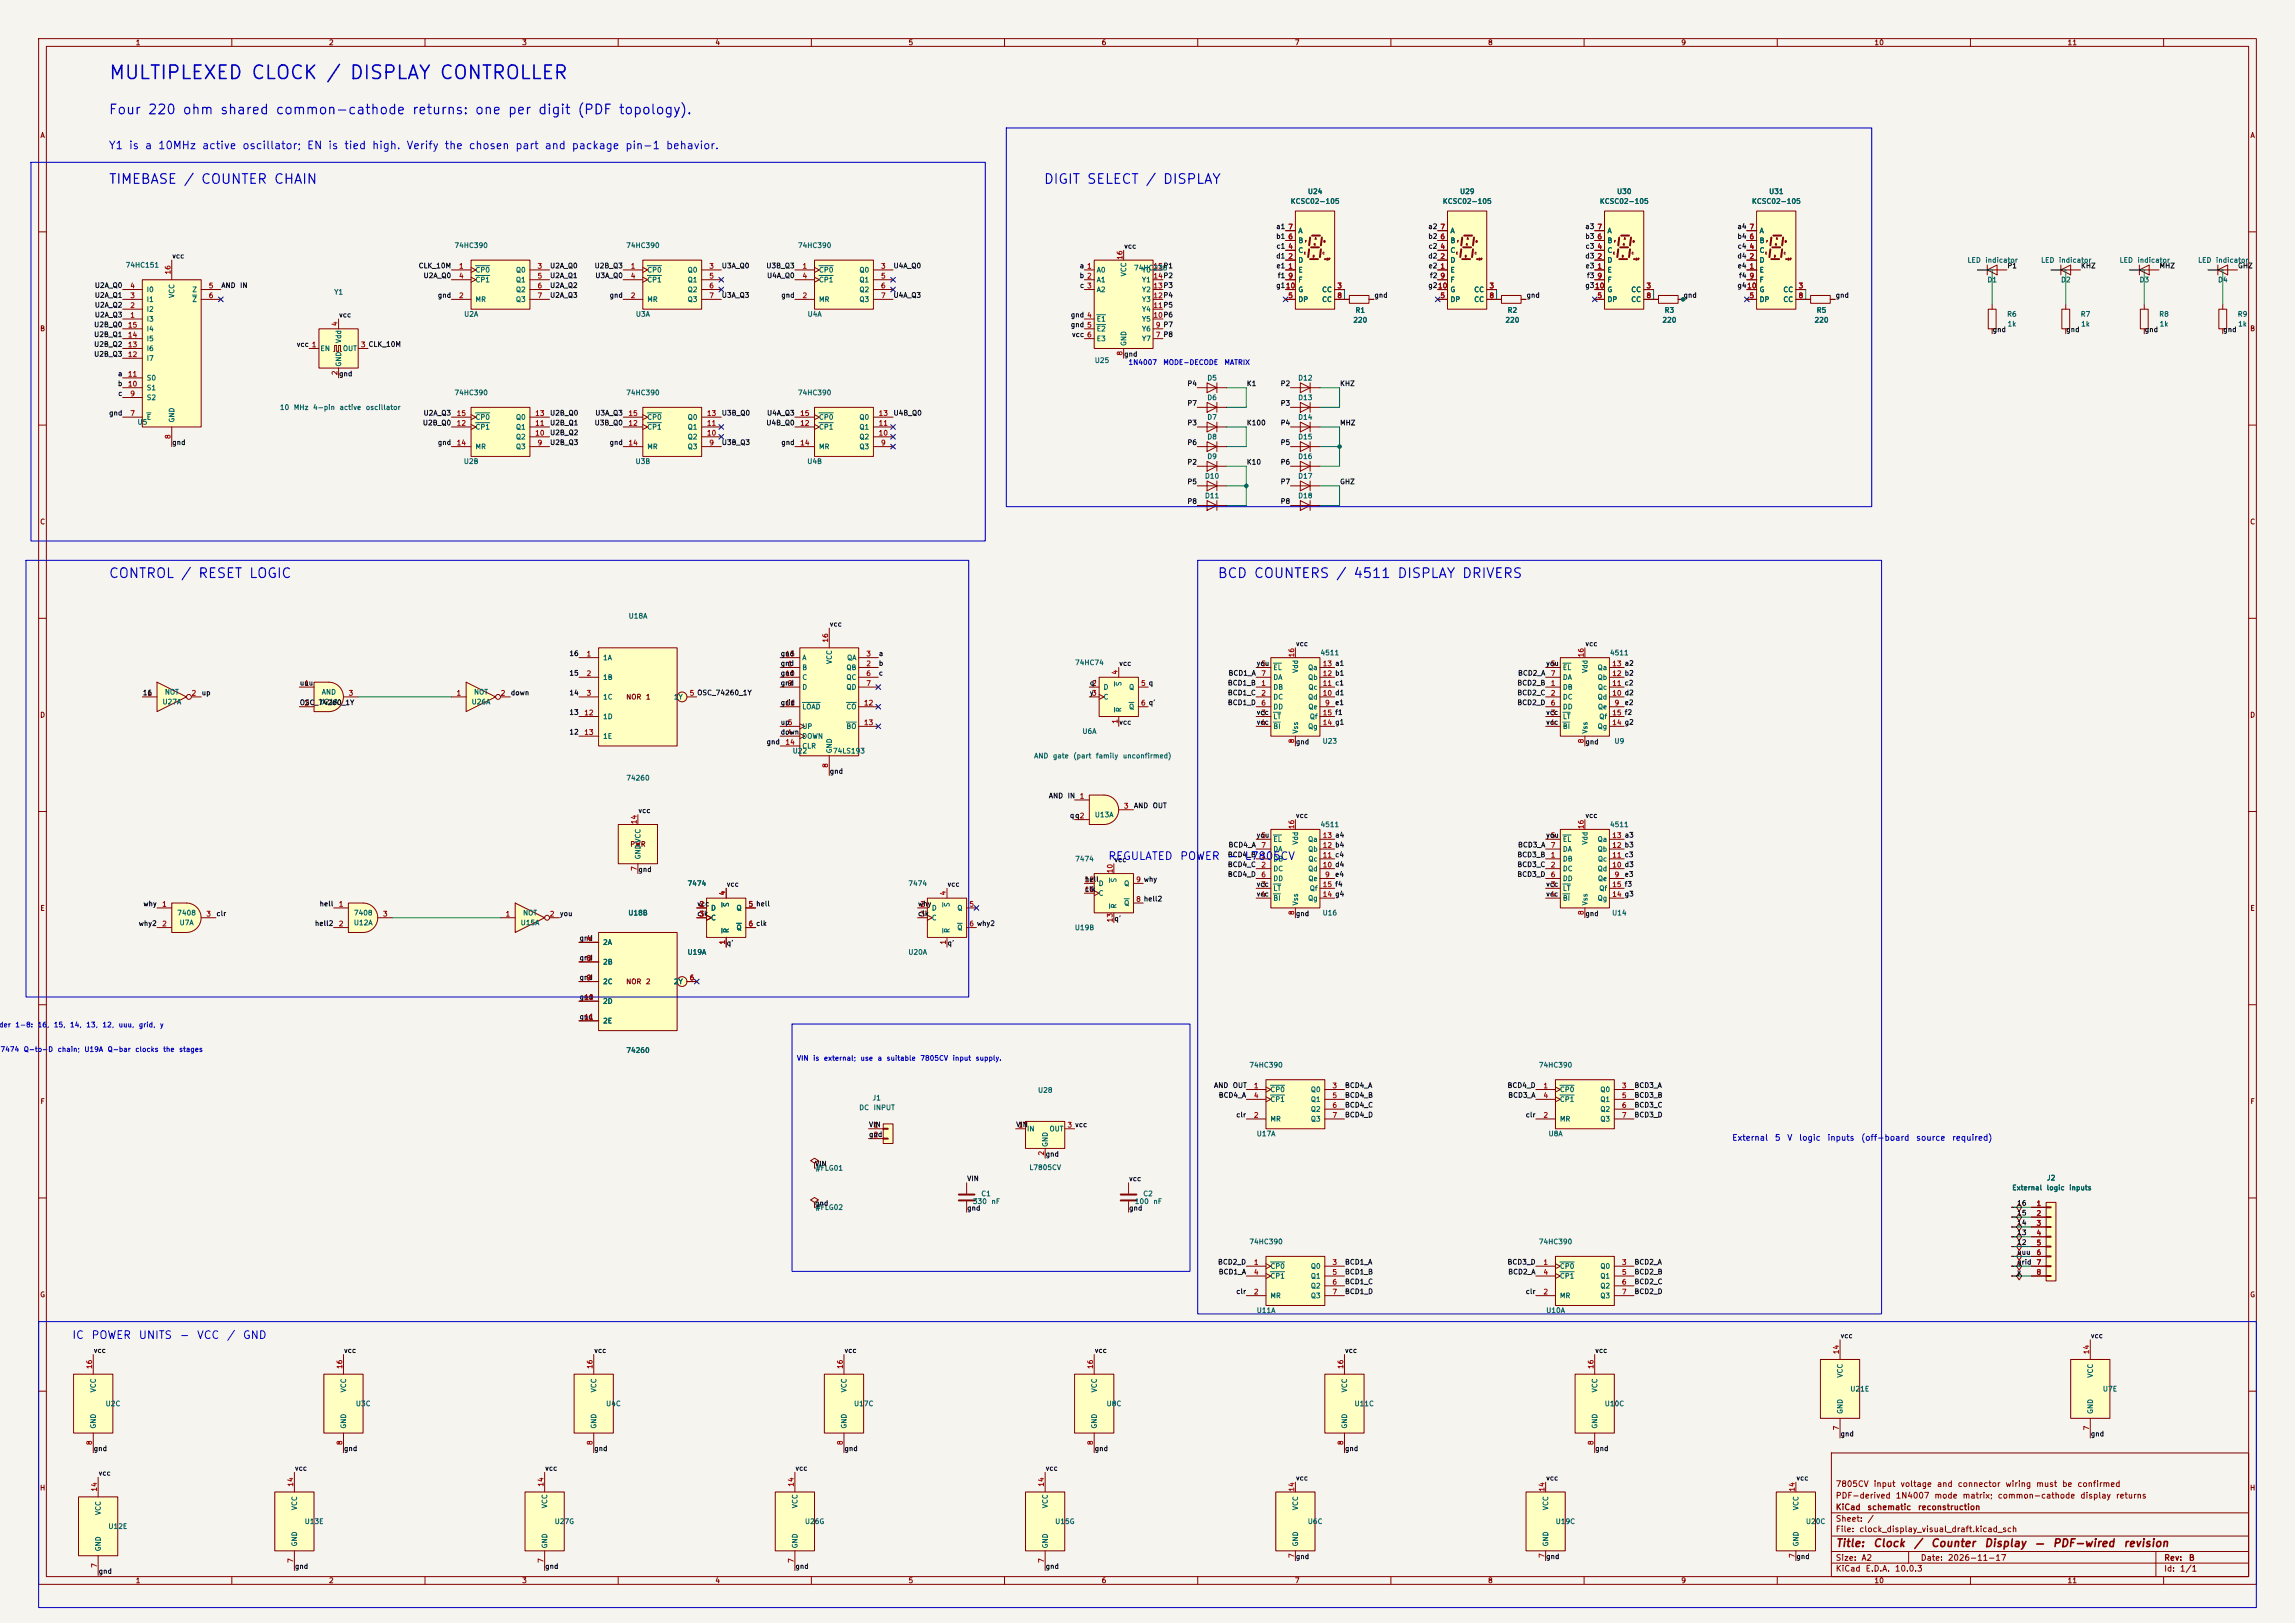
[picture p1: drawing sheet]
<svg xmlns="http://www.w3.org/2000/svg" width="594mm" height="420mm" viewBox="0 0 594 420" stroke-linecap="round" stroke-linejoin="round" font-family="sans-serif">
<defs><g id="words">
<text font-size="3.5" fill="#0000c2" x="28" y="21.4">MULTIPLEXED CLOCK / DISPLAY CONTROLLER</text>
<g font-size="2.5" fill="#0000c2">
<text x="28" y="30.2">Four 220 ohm shared common-cathode returns: one per digit (PDF topology).</text>
<text x="28" y="48.2">TIMEBASE / COUNTER CHAIN</text>
<text x="270" y="48.2">DIGIT SELECT / DISPLAY</text>
<text x="28" y="150.2">CONTROL / RESET LOGIC</text>
<text x="315" y="150.2">BCD COUNTERS / 4511 DISPLAY DRIVERS</text>
</g>
<g font-size="2" fill="#0000c2">
<text x="28" y="39.1">Y1 is a 10MHz active oscillator; EN is tied high. Verify the chosen part and package pin-1 behavior.</text>
<text x="286.7" y="223">REGULATED</text>
<text x="305.3" y="223">POWER</text>
<text x="317.5" y="223">-</text>
<text x="322" y="223">L7805CV</text>
<text x="18.5" y="347">IC</text>
<text x="23.5" y="347">POWER</text>
<text x="35.7" y="347">UNITS</text>
<text x="46.3" y="347">-</text>
<text x="50.8" y="347">VCC</text>
<text x="58.6" y="347">/</text>
<text x="62.7" y="347">GND</text>
</g>
<g font-size="2" fill="#840000">
<text x="475" y="400.8">Title:</text>
<text x="484.7" y="400.8">Clock</text>
<text x="495.2" y="400.8">/</text>
<text x="499.6" y="400.8">Counter</text>
<text x="513.5" y="400.8">Display</text>
<text x="526.5" y="400.8">—</text>
<text x="531.1" y="400.8">PDF-wired</text>
<text x="549.5" y="400.8">revision</text>
</g>
<g font-size="1.5" fill="#0000c2">
<text x="448.2" y="295.6">External</text>
<text x="459.2" y="295.6">5</text>
<text x="462.4" y="295.6">V</text>
<text x="465.5" y="295.6">logic</text>
<text x="472.9" y="295.6">inputs</text>
<text x="481.6" y="295.6">(off-board</text>
<text x="495.8" y="295.6">source</text>
<text x="505.1" y="295.6">required)</text>
</g>
<g font-size="1.5" fill="#840000">
<text x="475" y="388.1">PDF-derived</text>
<text x="475" y="385.1">7805CV</text>
<text x="484.8" y="385.1">input</text>
<text x="490.5" y="388.1">1N4007</text>
<text x="491.7" y="385.1">voltage</text>
<text x="500.5" y="388.1">mode</text>
<text x="501.2" y="385.1">and</text>
<text x="506.6" y="385.1">connector</text>
<text x="507.8" y="388.1">matrix;</text>
<text x="516.9" y="388.1">common-cathode</text>
<text x="518.9" y="385.1">wiring</text>
<text x="526.9" y="385.1">must</text>
<text x="533.6" y="385.1">be</text>
<text x="537.5" y="385.1">confirmed</text>
<text x="538.3" y="388.1">display</text>
<text x="547.5" y="388.1">returns</text>
<text x="475" y="394.1">Sheet:</text>
<text x="475" y="391.1">KiCad</text>
<text x="483.2" y="391.1">schematic</text>
<text x="483.2" y="394.1">/</text>
<text x="496.3" y="391.1">reconstruction</text>
<text x="475" y="396.8">File:</text>
<text x="481.1" y="396.8">clock_display_visual_draft.kicad_sch</text>
<text x="475" y="407">KiCad</text>
<text x="475" y="404.2">Size:</text>
<text x="481.7" y="404.2">A2</text>
<text x="482.7" y="407">E.D.A.</text>
<text x="490.3" y="407">10.0.3</text>
<text x="497" y="404.2">Date:</text>
<text x="504" y="404.2">2026-11-17</text>
<text x="560" y="404.2">Rev:</text>
<text x="560" y="407">Id:</text>
<text x="564.1" y="407">1/1</text>
<text x="566.4" y="404.2">B</text>
</g>
<g font-size="1.3" fill="#840000">
<text x="35" y="12">1</text>
<text x="85" y="12">2</text>
<text x="135" y="12">3</text>
<text x="185" y="12">4</text>
<text x="235" y="12">5</text>
<text x="285" y="12">6</text>
<text x="335" y="12">7</text>
<text x="385" y="12">8</text>
<text x="435" y="12">9</text>
<text x="485" y="12">10</text>
<text x="535" y="12">11</text>
<text x="10.3" y="36">A</text>
<text x="582.3" y="36">A</text>
<text x="10.3" y="86">B</text>
<text x="582.3" y="86">B</text>
<text x="10.3" y="136">C</text>
<text x="582.3" y="136">C</text>
<text x="10.3" y="186">D</text>
<text x="161.9" y="181.3">NOR</text>
<text x="167" y="181.3">1</text>
<text x="582.3" y="186">D</text>
<text x="163" y="219.4">PWR</text>
<text x="10.3" y="236">E</text>
<text x="582.3" y="236">E</text>
<text x="161.9" y="255">NOR</text>
<text x="167" y="255">2</text>
<text x="10.3" y="286">F</text>
<text x="582.3" y="286">F</text>
<text x="10.3" y="336">G</text>
<text x="582.3" y="336">G</text>
<text x="10.2" y="386">H</text>
<text x="582.2" y="386">H</text>
<text x="35" y="410">1</text>
<text x="85" y="410">2</text>
<text x="135" y="410">3</text>
<text x="185" y="410">4</text>
<text x="235" y="410">5</text>
<text x="285" y="410">6</text>
<text x="335" y="410">7</text>
<text x="385" y="410">8</text>
<text x="435" y="410">9</text>
<text x="485" y="410">10</text>
<text x="535" y="410">11</text>
</g>
<g font-size="1.3" fill="#006464">
<text x="333.9" y="53">KCSC02-105</text>
<text x="338.4" y="50.5">U24</text>
<text x="373.3" y="53">KCSC02-105</text>
<text x="377.8" y="50.5">U29</text>
<text x="413.9" y="53">KCSC02-105</text>
<text x="418.4" y="50.5">U30</text>
<text x="453.3" y="53">KCSC02-105</text>
<text x="457.8" y="50.5">U31</text>
<text x="117.5" y="64.5">74HC390</text>
<text x="161.9" y="64.5">74HC390</text>
<text x="206.4" y="64.5">74HC390</text>
<text x="335.9" y="65.7">C</text>
<text x="335.9" y="63.2">B</text>
<text x="335.9" y="60.7">A</text>
<text x="375.3" y="65.7">C</text>
<text x="375.3" y="63.2">B</text>
<text x="375.3" y="60.7">A</text>
<text x="415.9" y="65.7">C</text>
<text x="415.9" y="63.2">B</text>
<text x="415.9" y="60.7">A</text>
<text x="455.3" y="65.7">C</text>
<text x="455.3" y="63.2">B</text>
<text x="455.3" y="60.7">A</text>
<text x="32.4" y="69.6">74HC151</text>
<text x="122.9" y="70.8">CP0</text>
<text x="133.4" y="70.8">Q0</text>
<text x="167.4" y="70.8">CP0</text>
<text x="177.9" y="70.8">Q0</text>
<text x="211.8" y="70.8">CP0</text>
<text x="222.3" y="70.8">Q0</text>
<text x="283.7" y="70.8">A0</text>
<text x="291.8" y="71.6" transform="rotate(-90 291.8 71.6)">VCC</text>
<text x="293.4" y="70.3">74HC238</text>
<text x="295.4" y="70.8">Y0</text>
<text x="335.9" y="70.8">E</text>
<text x="335.9" y="68.3">D</text>
<text x="375.3" y="70.8">E</text>
<text x="375.3" y="68.3">D</text>
<text x="415.9" y="70.8">E</text>
<text x="415.9" y="68.3">D</text>
<text x="455.3" y="70.8">E</text>
<text x="455.3" y="68.3">D</text>
<text x="509.1" y="68.3">LED</text>
<text x="513.7" y="68.3">indicator</text>
<text x="528.2" y="68.3">LED</text>
<text x="532.8" y="68.3">indicator</text>
<text x="548.5" y="68.3">LED</text>
<text x="553.1" y="68.3">indicator</text>
<text x="568.8" y="68.3">LED</text>
<text x="573.4" y="68.3">indicator</text>
<text x="37.8" y="75.9">I0</text>
<text x="45.4" y="77.2" transform="rotate(-90 45.4 77.2)">VCC</text>
<text x="49.6" y="75.9">Z</text>
<text x="86.4" y="76.5">Y1</text>
<text x="122.9" y="73.4">CP1</text>
<text x="133.4" y="73.4">Q1</text>
<text x="133.4" y="75.9">Q2</text>
<text x="167.4" y="73.4">CP1</text>
<text x="177.9" y="73.4">Q1</text>
<text x="177.9" y="75.9">Q2</text>
<text x="211.8" y="73.4">CP1</text>
<text x="222.3" y="73.4">Q1</text>
<text x="222.3" y="75.9">Q2</text>
<text x="283.7" y="73.4">A1</text>
<text x="283.7" y="75.9">A2</text>
<text x="295.4" y="75.9">Y2</text>
<text x="295.4" y="73.4">Y1</text>
<text x="335.9" y="73.4">F</text>
<text x="335.9" y="75.9">G</text>
<text x="342.1" y="75.9">CC</text>
<text x="375.3" y="73.4">F</text>
<text x="375.3" y="75.9">G</text>
<text x="381.4" y="75.9">CC</text>
<text x="415.9" y="73.4">F</text>
<text x="415.9" y="75.9">G</text>
<text x="422.1" y="75.9">CC</text>
<text x="455.3" y="73.4">F</text>
<text x="455.3" y="75.9">G</text>
<text x="461.4" y="75.9">CC</text>
<text x="514.3" y="73.4">D1</text>
<text x="533.3" y="73.4">D2</text>
<text x="553.6" y="73.4">D3</text>
<text x="574" y="73.4">D4</text>
<text x="37.8" y="83.5">I3</text>
<text x="37.8" y="81">I2</text>
<text x="37.8" y="78.4">I1</text>
<text x="49.6" y="78.4">Z</text>
<text x="120" y="82.3">U2A</text>
<text x="122.9" y="78.4">MR</text>
<text x="133.4" y="78.4">Q3</text>
<text x="164.5" y="82.3">U3A</text>
<text x="167.4" y="78.4">MR</text>
<text x="177.9" y="78.4">Q3</text>
<text x="208.9" y="82.3">U4A</text>
<text x="211.8" y="78.4">MR</text>
<text x="222.3" y="78.4">Q3</text>
<text x="283.7" y="83.5">E1</text>
<text x="295.4" y="83.5">Y5</text>
<text x="295.4" y="81">Y4</text>
<text x="295.4" y="78.4">Y3</text>
<text x="335.9" y="78.4">DP</text>
<text x="342.1" y="78.4">CC</text>
<text x="350.1" y="83.8">220</text>
<text x="350.7" y="81.2">R1</text>
<text x="375.3" y="78.4">DP</text>
<text x="381.4" y="78.4">CC</text>
<text x="389.5" y="83.8">220</text>
<text x="390.1" y="81.2">R2</text>
<text x="415.9" y="78.4">DP</text>
<text x="422.1" y="78.4">CC</text>
<text x="430.1" y="83.8">220</text>
<text x="430.7" y="81.2">R3</text>
<text x="455.3" y="78.4">DP</text>
<text x="461.4" y="78.4">CC</text>
<text x="469.5" y="83.8">220</text>
<text x="470.1" y="81.2">R5</text>
<text x="519.4" y="82.3">R6</text>
<text x="538.4" y="82.3">R7</text>
<text x="558.7" y="82.3">R8</text>
<text x="579" y="82.3">R9</text>
<text x="37.8" y="88.6">I5</text>
<text x="37.8" y="86.1">I4</text>
<text x="88.6" y="88.9" transform="rotate(-90 88.6 88.9)">Vdd</text>
<text x="283.7" y="86.1">E2</text>
<text x="283.7" y="88.6">E3</text>
<text x="291.8" y="89.7" transform="rotate(-90 291.8 89.7)">GND</text>
<text x="295.4" y="88.6">Y7</text>
<text x="295.4" y="86.1">Y6</text>
<text x="519.5" y="84.8">1k</text>
<text x="538.5" y="84.8">1k</text>
<text x="558.8" y="84.8">1k</text>
<text x="579.2" y="84.8">1k</text>
<text x="37.8" y="93.7">I7</text>
<text x="37.8" y="91.1">I6</text>
<text x="82.8" y="91.1">EN</text>
<text x="88.6" y="95" transform="rotate(-90 88.6 95)">GND</text>
<text x="88.6" y="91.1">OUT</text>
<text x="283.2" y="94.2">U25</text>
<text x="37.8" y="101.3">S1</text>
<text x="37.8" y="98.8">S0</text>
<text x="312.3" y="98.8">D5</text>
<text x="335.9" y="98.8">D12</text>
<text x="37.8" y="103.8">S2</text>
<text x="72.3" y="106.4">10</text>
<text x="75.9" y="106.4">MHz</text>
<text x="80.9" y="106.4">4-pin</text>
<text x="87.7" y="106.4">active</text>
<text x="94.5" y="106.4">oscillator</text>
<text x="117.5" y="102.6">74HC390</text>
<text x="161.9" y="102.6">74HC390</text>
<text x="206.4" y="102.6">74HC390</text>
<text x="312.3" y="103.8">D6</text>
<text x="335.9" y="103.8">D13</text>
<text x="35.5" y="110.2">U5</text>
<text x="37.8" y="108.9">E</text>
<text x="45.4" y="109.5" transform="rotate(-90 45.4 109.5)">GND</text>
<text x="122.9" y="111.5">CP1</text>
<text x="122.9" y="108.9">CP0</text>
<text x="133.4" y="111.5">Q1</text>
<text x="133.4" y="108.9">Q0</text>
<text x="167.4" y="111.5">CP1</text>
<text x="167.4" y="108.9">CP0</text>
<text x="177.9" y="111.5">Q1</text>
<text x="177.9" y="108.9">Q0</text>
<text x="211.8" y="111.5">CP1</text>
<text x="211.8" y="108.9">CP0</text>
<text x="222.3" y="111.5">Q1</text>
<text x="222.3" y="108.9">Q0</text>
<text x="312.3" y="108.9">D7</text>
<text x="335.9" y="108.9">D14</text>
<text x="122.9" y="116.5">MR</text>
<text x="133.4" y="116.5">Q3</text>
<text x="133.4" y="114">Q2</text>
<text x="167.4" y="116.5">MR</text>
<text x="177.9" y="116.5">Q3</text>
<text x="177.9" y="114">Q2</text>
<text x="211.8" y="116.5">MR</text>
<text x="222.3" y="116.5">Q3</text>
<text x="222.3" y="114">Q2</text>
<text x="312.3" y="114">D8</text>
<text x="312.3" y="119.1">D9</text>
<text x="335.9" y="119.1">D16</text>
<text x="335.9" y="114">D15</text>
<text x="119.9" y="120.4">U2B</text>
<text x="164.4" y="120.4">U3B</text>
<text x="208.8" y="120.4">U4B</text>
<text x="311.7" y="124.2">D10</text>
<text x="335.9" y="124.2">D17</text>
<text x="311.7" y="129.2">D11</text>
<text x="335.9" y="129.2">D18</text>
<text x="162.6" y="160.4">U18A</text>
<text x="156" y="171.2">1A</text>
<text x="207.5" y="173.7">B</text>
<text x="207.5" y="171.2">A</text>
<text x="215.6" y="172" transform="rotate(-90 215.6 172)">VCC</text>
<text x="218.9" y="173.7">QB</text>
<text x="219.1" y="171.2">QA</text>
<text x="278.1" y="172.4">74HC74</text>
<text x="329.4" y="173.7">EL</text>
<text x="338.4" y="173.7">Qa</text>
<text x="341.6" y="169.9">4511</text>
<text x="404.4" y="173.7">EL</text>
<text x="413.4" y="173.7">Qa</text>
<text x="416.6" y="169.9">4511</text>
<text x="156" y="176.2">1B</text>
<text x="207.5" y="178.8">D</text>
<text x="207.5" y="176.2">C</text>
<text x="218.9" y="176.2">QC</text>
<text x="218.9" y="178.8">QD</text>
<text x="285.5" y="178.8">D</text>
<text x="290.5" y="177.7" transform="rotate(-90 290.5 177.7)">S</text>
<text x="292.1" y="178.8">Q</text>
<text x="329.4" y="178.8">DB</text>
<text x="329.4" y="176.2">DA</text>
<text x="336.3" y="174.3" transform="rotate(-90 336.3 174.3)">Vdd</text>
<text x="338.4" y="176.2">Qb</text>
<text x="338.5" y="178.8">Qc</text>
<text x="404.4" y="178.8">DB</text>
<text x="404.4" y="176.2">DA</text>
<text x="411.2" y="174.3" transform="rotate(-90 411.2 174.3)">Vdd</text>
<text x="413.4" y="176.2">Qb</text>
<text x="413.4" y="178.8">Qc</text>
<text x="41.9" y="182.6">U27A</text>
<text x="42.5" y="180">NOT</text>
<text x="82.6" y="182.6">U21A</text>
<text x="83.1" y="180">AND</text>
<text x="121.9" y="182.6">U26A</text>
<text x="122.5" y="180">NOT</text>
<text x="156" y="181.3">1C</text>
<text x="174.3" y="181.3">1Y</text>
<text x="207.5" y="183.9">LOAD</text>
<text x="218.9" y="183.9">CO</text>
<text x="285.5" y="181.3">C</text>
<text x="290.5" y="184.4" transform="rotate(-90 290.5 184.4)">R</text>
<text x="292.1" y="183.9">Q</text>
<text x="329.4" y="181.3">DC</text>
<text x="329.4" y="183.9">DD</text>
<text x="338.4" y="181.3">Qd</text>
<text x="338.5" y="183.9">Qe</text>
<text x="404.4" y="181.3">DC</text>
<text x="404.4" y="183.9">DD</text>
<text x="413.4" y="181.3">Qd</text>
<text x="413.4" y="183.9">Qe</text>
<text x="156" y="186.4">1D</text>
<text x="156" y="191.5">1E</text>
<text x="207.5" y="191.5">DOWN</text>
<text x="207.5" y="188.9">UP</text>
<text x="218.9" y="188.9">BO</text>
<text x="280" y="190.2">U6A</text>
<text x="329.4" y="186.4">LT</text>
<text x="329.4" y="188.9">BI</text>
<text x="336.3" y="190" transform="rotate(-90 336.3 190)">Vss</text>
<text x="338.4" y="188.9">Qg</text>
<text x="338.9" y="186.4">Qf</text>
<text x="404.4" y="186.4">LT</text>
<text x="404.4" y="188.9">BI</text>
<text x="411.2" y="190" transform="rotate(-90 411.2 190)">Vss</text>
<text x="413.4" y="188.9">Qg</text>
<text x="413.8" y="186.4">Qf</text>
<text x="205" y="195.3">U22</text>
<text x="207.5" y="194">CLR</text>
<text x="215.5" y="195.3">74LS193</text>
<text x="215.6" y="195.1" transform="rotate(-90 215.6 195.1)">GND</text>
<text x="267.5" y="196.6">AND</text>
<text x="272.4" y="196.6">gate</text>
<text x="277.7" y="196.6">(part</text>
<text x="283.5" y="196.6">family</text>
<text x="290.5" y="196.6">unconfirmed)</text>
<text x="342.2" y="192.7">U23</text>
<text x="417.7" y="192.7">U9</text>
<text x="162" y="202.3">74260</text>
<text x="283.2" y="211.8">U13A</text>
<text x="341.6" y="214.3">4511</text>
<text x="416.6" y="214.3">4511</text>
<text x="329.4" y="218.1">EL</text>
<text x="329.4" y="220.7">DA</text>
<text x="336.3" y="218.7" transform="rotate(-90 336.3 218.7)">Vdd</text>
<text x="338.4" y="220.7">Qb</text>
<text x="338.4" y="218.1">Qa</text>
<text x="404.4" y="218.1">EL</text>
<text x="404.4" y="220.7">DA</text>
<text x="411.2" y="218.7" transform="rotate(-90 411.2 218.7)">Vdd</text>
<text x="413.4" y="220.7">Qb</text>
<text x="413.4" y="218.1">Qa</text>
<text x="166.1" y="222.5" transform="rotate(-90 166.1 222.5)">GND VCC</text>
<text x="278.1" y="223.2">7474</text>
<text x="329.4" y="223.2">DB</text>
<text x="329.4" y="225.8">DC</text>
<text x="338.4" y="225.8">Qd</text>
<text x="338.5" y="223.2">Qc</text>
<text x="404.4" y="223.2">DB</text>
<text x="404.4" y="225.8">DC</text>
<text x="413.4" y="225.8">Qd</text>
<text x="413.4" y="223.2">Qc</text>
<text x="177.8" y="229.6">7474</text>
<text x="235" y="229.6">7474</text>
<text x="284.2" y="232.1">C</text>
<text x="284.2" y="229.6">D</text>
<text x="289.3" y="228.5" transform="rotate(-90 289.3 228.5)">S</text>
<text x="290.8" y="229.6">Q</text>
<text x="329.4" y="230.8">LT</text>
<text x="329.4" y="233.4">BI</text>
<text x="329.4" y="228.3">DD</text>
<text x="338.4" y="233.4">Qg</text>
<text x="338.5" y="228.3">Qe</text>
<text x="338.9" y="230.8">Qf</text>
<text x="404.4" y="230.8">LT</text>
<text x="404.4" y="233.4">BI</text>
<text x="404.4" y="228.3">DD</text>
<text x="413.4" y="233.4">Qg</text>
<text x="413.4" y="228.3">Qe</text>
<text x="413.8" y="230.8">Qf</text>
<text x="45.7" y="237.2">7408</text>
<text x="46.3" y="239.7">U7A</text>
<text x="91.5" y="239.7">U12A</text>
<text x="91.5" y="237.2">7408</text>
<text x="134.6" y="239.7">U15A</text>
<text x="135.2" y="237.2">NOT</text>
<text x="162.5" y="237.2">U18B</text>
<text x="183.9" y="235.9">D</text>
<text x="183.9" y="238.5">C</text>
<text x="188.9" y="234.8" transform="rotate(-90 188.9 234.8)">S</text>
<text x="190.5" y="235.9">Q</text>
<text x="241" y="235.9">D</text>
<text x="241" y="238.5">C</text>
<text x="246.1" y="234.8" transform="rotate(-90 246.1 234.8)">S</text>
<text x="247.6" y="235.9">Q</text>
<text x="289.3" y="235.2" transform="rotate(-90 289.3 235.2)">R</text>
<text x="290.8" y="234.7">Q</text>
<text x="336.3" y="234.4" transform="rotate(-90 336.3 234.4)">Vss</text>
<text x="342.2" y="237.2">U16</text>
<text x="411.2" y="234.4" transform="rotate(-90 411.2 234.4)">Vss</text>
<text x="417.1" y="237.2">U14</text>
<text x="156" y="244.8">2A</text>
<text x="188.9" y="241.6" transform="rotate(-90 188.9 241.6)">R</text>
<text x="190.5" y="241">Q</text>
<text x="246.1" y="241.6" transform="rotate(-90 246.1 241.6)">R</text>
<text x="247.6" y="241">Q</text>
<text x="278.1" y="241">U19B</text>
<text x="156" y="249.9">2B</text>
<text x="177.8" y="247.4">U19A</text>
<text x="235" y="247.4">U20A</text>
<text x="156" y="255">2C</text>
<text x="174.3" y="255">2Y</text>
<text x="156" y="260.1">2D</text>
<text x="156" y="265.1">2E</text>
<text x="162" y="272.8">74260</text>
<text x="323.2" y="276.6">74HC390</text>
<text x="398.2" y="276.6">74HC390</text>
<text x="222.3" y="287.6">DC</text>
<text x="225.7" y="285.1">J1</text>
<text x="226" y="287.6">INPUT</text>
<text x="268.5" y="283.1">U28</text>
<text x="328.7" y="282.9">CP0</text>
<text x="328.7" y="285.5">CP1</text>
<text x="339.1" y="282.9">Q0</text>
<text x="339.1" y="285.5">Q1</text>
<text x="339.1" y="288">Q2</text>
<text x="403.6" y="282.9">CP0</text>
<text x="403.6" y="285.5">CP1</text>
<text x="414.1" y="282.9">Q0</text>
<text x="414.1" y="285.5">Q1</text>
<text x="414.1" y="288">Q2</text>
<text x="265.7" y="293.1">IN</text>
<text x="271.5" y="293.1">OUT</text>
<text x="328.7" y="290.5">MR</text>
<text x="339.1" y="290.5">Q3</text>
<text x="403.6" y="290.5">MR</text>
<text x="414.1" y="290.5">Q3</text>
<text x="271.5" y="296.9" transform="rotate(-90 271.5 296.9)">GND</text>
<text x="325.1" y="294.3">U17A</text>
<text x="400.7" y="294.3">U8A</text>
<text x="211" y="303.2">#FLG01</text>
<text x="266.3" y="303.1">L7805CV</text>
<text x="529.7" y="305.8">J2</text>
<text x="251.7" y="311.9">330</text>
<text x="253.8" y="309.9">C1</text>
<text x="256.5" y="311.9">nF</text>
<text x="293.6" y="311.9">100</text>
<text x="295.8" y="309.9">C2</text>
<text x="298.4" y="311.9">nF</text>
<text x="520.7" y="308.3">External</text>
<text x="529.6" y="308.3">logic</text>
<text x="535.4" y="308.3">inputs</text>
<text x="211" y="313.4">#FLG02</text>
<text x="323.2" y="322.3">74HC390</text>
<text x="398.2" y="322.3">74HC390</text>
<text x="328.7" y="328.6">CP0</text>
<text x="339.1" y="328.6">Q0</text>
<text x="403.6" y="328.6">CP0</text>
<text x="414.1" y="328.6">Q0</text>
<text x="328.7" y="331.2">CP1</text>
<text x="339.1" y="331.2">Q1</text>
<text x="339.1" y="333.7">Q2</text>
<text x="403.6" y="331.2">CP1</text>
<text x="414.1" y="331.2">Q1</text>
<text x="414.1" y="333.7">Q2</text>
<text x="325.1" y="340.1">U11A</text>
<text x="328.7" y="336.3">MR</text>
<text x="339.1" y="336.3">Q3</text>
<text x="400.1" y="340.1">U10A</text>
<text x="403.6" y="336.3">MR</text>
<text x="414.1" y="336.3">Q3</text>
<text x="477.2" y="356.6" transform="rotate(-90 477.2 356.6)">VCC</text>
<text x="542" y="356.6" transform="rotate(-90 542 356.6)">VCC</text>
<text x="25.1" y="360.4" transform="rotate(-90 25.1 360.4)">VCC</text>
<text x="27.2" y="364.2">U2C</text>
<text x="89.9" y="360.4" transform="rotate(-90 89.9 360.4)">VCC</text>
<text x="92" y="364.2">U3C</text>
<text x="154.6" y="360.4" transform="rotate(-90 154.6 360.4)">VCC</text>
<text x="156.7" y="364.2">U4C</text>
<text x="219.4" y="360.4" transform="rotate(-90 219.4 360.4)">VCC</text>
<text x="220.9" y="364.2">U17C</text>
<text x="284.2" y="360.4" transform="rotate(-90 284.2 360.4)">VCC</text>
<text x="286.3" y="364.2">U8C</text>
<text x="349" y="360.4" transform="rotate(-90 349 360.4)">VCC</text>
<text x="350.4" y="364.2">U11C</text>
<text x="413.7" y="360.4" transform="rotate(-90 413.7 360.4)">VCC</text>
<text x="415.2" y="364.2">U10C</text>
<text x="478.8" y="360.4">U21E</text>
<text x="544.2" y="360.4">U7E</text>
<text x="25.1" y="369.8" transform="rotate(-90 25.1 369.8)">GND</text>
<text x="89.9" y="369.8" transform="rotate(-90 89.9 369.8)">GND</text>
<text x="154.6" y="369.8" transform="rotate(-90 154.6 369.8)">GND</text>
<text x="219.4" y="369.8" transform="rotate(-90 219.4 369.8)">GND</text>
<text x="284.2" y="369.8" transform="rotate(-90 284.2 369.8)">GND</text>
<text x="349" y="369.8" transform="rotate(-90 349 369.8)">GND</text>
<text x="413.7" y="369.8" transform="rotate(-90 413.7 369.8)">GND</text>
<text x="477.2" y="366" transform="rotate(-90 477.2 366)">GND</text>
<text x="542" y="366" transform="rotate(-90 542 366)">GND</text>
<text x="26.4" y="392.2" transform="rotate(-90 26.4 392.2)">VCC</text>
<text x="27.9" y="395.9">U12E</text>
<text x="77.2" y="390.9" transform="rotate(-90 77.2 390.9)">VCC</text>
<text x="78.7" y="394.7">U13E</text>
<text x="141.9" y="390.4" transform="rotate(-90 141.9 390.4)">VCC</text>
<text x="143.4" y="394.7">U27G</text>
<text x="206.7" y="390.4" transform="rotate(-90 206.7 390.4)">VCC</text>
<text x="208.2" y="394.7">U26G</text>
<text x="271.5" y="390.4" transform="rotate(-90 271.5 390.4)">VCC</text>
<text x="273" y="394.7">U15G</text>
<text x="336.3" y="390.9" transform="rotate(-90 336.3 390.9)">VCC</text>
<text x="338.4" y="394.7">U6C</text>
<text x="401" y="390.9" transform="rotate(-90 401 390.9)">VCC</text>
<text x="402.5" y="394.7">U19C</text>
<text x="465.8" y="390.9" transform="rotate(-90 465.8 390.9)">VCC</text>
<text x="467.3" y="394.7">U20C</text>
<text x="26.4" y="401.6" transform="rotate(-90 26.4 401.6)">GND</text>
<text x="77.2" y="400.3" transform="rotate(-90 77.2 400.3)">GND</text>
<text x="141.9" y="400.8" transform="rotate(-90 141.9 400.8)">GND</text>
<text x="206.7" y="400.8" transform="rotate(-90 206.7 400.8)">GND</text>
<text x="271.5" y="400.8" transform="rotate(-90 271.5 400.8)">GND</text>
<text x="336.3" y="400.3" transform="rotate(-90 336.3 400.3)">GND</text>
<text x="401" y="400.3" transform="rotate(-90 401 400.3)">GND</text>
<text x="465.8" y="400.3" transform="rotate(-90 465.8 400.3)">GND</text>
</g>
<g font-size="1.3" fill="#0f0f0f">
<text x="330.2" y="59.6">a1</text>
<text x="369.5" y="59.6">a2</text>
<text x="410.2" y="59.6">a3</text>
<text x="449.6" y="59.6">a4</text>
<text x="290.8" y="64.6">vcc</text>
<text x="330.2" y="62.1">b1</text>
<text x="330.2" y="64.6">c1</text>
<text x="369.5" y="62.1">b2</text>
<text x="369.6" y="64.6">c2</text>
<text x="410.2" y="62.1">b3</text>
<text x="410.2" y="64.6">c3</text>
<text x="449.6" y="62.1">b4</text>
<text x="449.6" y="64.6">c4</text>
<text x="44.4" y="67.2">vcc</text>
<text x="108.2" y="69.7">CLK_10M</text>
<text x="142.2" y="69.7">U2A_Q0</text>
<text x="153.8" y="69.7">U2B_Q3</text>
<text x="186.7" y="69.7">U3A_Q0</text>
<text x="198.2" y="69.7">U3B_Q3</text>
<text x="231.1" y="69.7">U4A_Q0</text>
<text x="279.3" y="69.7">a 1</text>
<text x="330.2" y="67.2">d1</text>
<text x="330.2" y="69.7">e1</text>
<text x="369.5" y="67.2">d2</text>
<text x="369.6" y="69.7">e2</text>
<text x="410.2" y="67.2">d3</text>
<text x="410.2" y="69.7">e3</text>
<text x="449.6" y="67.2">d4</text>
<text x="449.6" y="69.7">e4</text>
<text x="519.4" y="69.7">P1</text>
<text x="538.5" y="69.7">KHZ</text>
<text x="558.8" y="69.7">MHZ</text>
<text x="579.1" y="69.7">GHZ</text>
<text x="24.4" y="74.8">U2A_Q0</text>
<text x="24.4" y="77.3">U2A_Q1</text>
<text x="57.1" y="74.8">AND</text>
<text x="62" y="74.8">IN</text>
<text x="109.5" y="72.3">U2A_Q0</text>
<text x="113.2" y="77.3">gnd</text>
<text x="142.2" y="72.3">U2A_Q1</text>
<text x="142.2" y="74.8">U2A_Q2</text>
<text x="142.2" y="77.3">U2A_Q3</text>
<text x="154" y="72.3">U3A_Q0</text>
<text x="157.6" y="77.3">gnd</text>
<text x="186.7" y="77.3">U3A_Q3</text>
<text x="198.4" y="72.3">U4A_Q0</text>
<text x="202.1" y="77.3">gnd</text>
<text x="231.1" y="77.3">U4A_Q3</text>
<text x="279.3" y="72.3">b 2</text>
<text x="279.4" y="74.8">c 3</text>
<text x="330.2" y="74.8">g110</text>
<text x="330.6" y="72.3">f1</text>
<text x="355.6" y="77.3">gnd</text>
<text x="369.5" y="74.8">g210</text>
<text x="370" y="72.3">f2</text>
<text x="395" y="77.3">gnd</text>
<text x="410.2" y="74.8">g310</text>
<text x="410.6" y="72.3">f3</text>
<text x="435.6" y="77.3">gnd</text>
<text x="449.6" y="74.8">g410</text>
<text x="450" y="72.3">f4</text>
<text x="475" y="77.3">gnd</text>
<text x="24.4" y="82.4">U2A_Q3</text>
<text x="24.4" y="79.9">U2A_Q2</text>
<text x="87.6" y="82.4">vcc</text>
<text x="277" y="82.4">gnd 4</text>
<text x="24.2" y="87.5">U2B_Q1</text>
<text x="24.2" y="85">U2B_Q0</text>
<text x="277" y="85">gnd 5</text>
<text x="277.3" y="87.5">vcc 6</text>
<text x="515.6" y="86.2">gnd</text>
<text x="534.7" y="86.2">gnd</text>
<text x="555" y="86.2">gnd</text>
<text x="575.3" y="86.2">gnd</text>
<text x="24.2" y="90">U2B_Q2</text>
<text x="24.2" y="92.6">U2B_Q3</text>
<text x="76.7" y="90">vcc 1</text>
<text x="290.8" y="92.6">gnd</text>
<text x="30.4" y="100.2">b</text>
<text x="30.4" y="97.7">a</text>
<text x="87.6" y="97.7">gnd</text>
<text x="307.2" y="100.2">P4</text>
<text x="322.6" y="100.2">K1</text>
<text x="331.3" y="100.2">P2</text>
<text x="346.7" y="100.2">KHZ</text>
<text x="28.1" y="107.8">gnd</text>
<text x="30.5" y="102.7">c</text>
<text x="109.5" y="107.8">U2A_Q3</text>
<text x="142.2" y="107.8">U2B_Q0</text>
<text x="154" y="107.8">U3A_Q3</text>
<text x="186.7" y="107.8">U3B_Q0</text>
<text x="198.4" y="107.8">U4A_Q3</text>
<text x="231.1" y="107.8">U4B_Q0</text>
<text x="307.2" y="105.3">P7</text>
<text x="331.3" y="105.3">P3</text>
<text x="109.3" y="110.4">U2B_Q0</text>
<text x="142.2" y="112.9">U2B_Q2</text>
<text x="142.2" y="110.4">U2B_Q1</text>
<text x="153.8" y="110.4">U3B_Q0</text>
<text x="198.2" y="110.4">U4B_Q0</text>
<text x="307.2" y="110.4">P3</text>
<text x="322.6" y="110.4">K100</text>
<text x="331.3" y="110.4">P4</text>
<text x="346.7" y="110.4">MHZ</text>
<text x="44.4" y="115.4">gnd</text>
<text x="113.2" y="115.4">gnd</text>
<text x="142.2" y="115.4">U2B_Q3</text>
<text x="157.6" y="115.4">gnd</text>
<text x="186.7" y="115.4">U3B_Q3</text>
<text x="202.1" y="115.4">gnd</text>
<text x="307.2" y="115.4">P6</text>
<text x="331.3" y="115.4">P5</text>
<text x="307.2" y="120.5">P2</text>
<text x="307.2" y="125.6">P5</text>
<text x="322.6" y="120.5">K10</text>
<text x="331.3" y="120.5">P6</text>
<text x="331.3" y="125.6">P7</text>
<text x="346.7" y="125.6">GHZ</text>
<text x="307.2" y="130.7">P8</text>
<text x="331.3" y="130.7">P8</text>
<text x="214.6" y="162.4">vcc</text>
<text x="335.3" y="167.5">vcc</text>
<text x="410.2" y="167.5">vcc</text>
<text x="147.2" y="170.1">16</text>
<text x="201.9" y="172.6">gnd</text>
<text x="201.9" y="170.1">gnd</text>
<text x="227.3" y="172.6">b</text>
<text x="227.3" y="170.1">a</text>
<text x="289.6" y="172.6">vcc</text>
<text x="325.1" y="172.6">you</text>
<text x="400" y="172.6">you</text>
<text x="77.5" y="177.7">uuu</text>
<text x="147.2" y="175.1">15</text>
<text x="201.9" y="175.1">gnd</text>
<text x="201.9" y="177.7">gnd</text>
<text x="227.3" y="175.1">c</text>
<text x="281.9" y="177.7">q'</text>
<text x="317.7" y="177.7">BCD1_B</text>
<text x="317.8" y="175.1">BCD1_A</text>
<text x="392.6" y="177.7">BCD2_B</text>
<text x="392.8" y="175.1">BCD2_A</text>
<text x="36.8" y="180.2">16</text>
<text x="52.1" y="180.2">up</text>
<text x="77.5" y="182.8">OSC_74260_1Y</text>
<text x="132.1" y="180.2">down</text>
<text x="147.2" y="180.2">14</text>
<text x="147.2" y="185.3">13</text>
<text x="201.9" y="182.8">grid</text>
<text x="281.9" y="180.2">y</text>
<text x="317.7" y="182.8">BCD1_D</text>
<text x="317.7" y="180.2">BCD1_C</text>
<text x="325.1" y="185.3">vcc</text>
<text x="345.4" y="182.8">e1</text>
<text x="392.6" y="180.2">BCD2_C</text>
<text x="392.6" y="182.8">BCD2_D</text>
<text x="400" y="185.3">vcc</text>
<text x="420.4" y="182.8">e2</text>
<text x="147.2" y="190.4">12</text>
<text x="201.9" y="187.8">up</text>
<text x="201.9" y="190.4">down</text>
<text x="289.6" y="187.8">vcc</text>
<text x="325.1" y="187.8">vcc</text>
<text x="400" y="187.8">vcc</text>
<text x="198.3" y="192.9">gnd</text>
<text x="335.3" y="192.9">gnd</text>
<text x="410.2" y="192.9">gnd</text>
<text x="214.6" y="200.5">gnd</text>
<text x="271.3" y="206.9">AND</text>
<text x="276.2" y="206.9">IN</text>
<text x="293.4" y="209.4">AND</text>
<text x="298.2" y="209.4">OUT</text>
<text x="165.1" y="210.7">vcc</text>
<text x="276.8" y="212">qq2</text>
<text x="335.3" y="212">vcc</text>
<text x="410.2" y="212">vcc</text>
<text x="317.8" y="219.6">BCD4_A</text>
<text x="325.1" y="217">you</text>
<text x="392.8" y="219.6">BCD3_A</text>
<text x="400" y="217">you</text>
<text x="165.1" y="225.9">gnd</text>
<text x="288.3" y="223.4">vcc</text>
<text x="317.7" y="227.2">BCD4_D</text>
<text x="317.7" y="222.1">BCD4_B</text>
<text x="317.7" y="224.7">BCD4_C</text>
<text x="345.4" y="227.2">e4</text>
<text x="392.6" y="222.1">BCD3_B</text>
<text x="392.6" y="227.2">BCD3_D</text>
<text x="392.6" y="224.7">BCD3_C</text>
<text x="420.4" y="227.2">e3</text>
<text x="188" y="229.7">vcc</text>
<text x="245.1" y="229.7">vcc</text>
<text x="280.7" y="231">clk</text>
<text x="280.7" y="228.5">hell</text>
<text x="325.1" y="229.7">vcc</text>
<text x="325.1" y="232.3">vcc</text>
<text x="400" y="229.7">vcc</text>
<text x="400" y="232.3">vcc</text>
<text x="35.8" y="239.9">why2</text>
<text x="37" y="234.8">why</text>
<text x="55.9" y="237.4">clr</text>
<text x="81.4" y="239.9">hell2</text>
<text x="82.6" y="234.8">hell</text>
<text x="144.8" y="237.4">you</text>
<text x="180.3" y="234.8">vcc</text>
<text x="180.3" y="237.4">clk</text>
<text x="237.5" y="234.8">why</text>
<text x="237.5" y="237.4">clk</text>
<text x="288.3" y="238.6">q'</text>
<text x="335.3" y="237.4">gnd</text>
<text x="410.2" y="237.4">gnd</text>
<text x="149.9" y="243.7">gnd</text>
<text x="188" y="245">q'</text>
<text x="245.1" y="245">q'</text>
<text x="149.9" y="248.8">gnd</text>
<text x="149.9" y="253.9">gnd</text>
<text x="149.9" y="259">gnd</text>
<text x="149.9" y="264">gnd</text>
<text x="314.1" y="281.8">AND</text>
<text x="319" y="281.8">OUT</text>
<text x="348" y="281.8">BCD4_A</text>
<text x="390" y="281.8">BCD4_D</text>
<text x="422.9" y="281.8">BCD3_A</text>
<text x="315.3" y="284.4">BCD4_A</text>
<text x="348" y="286.9">BCD4_C</text>
<text x="348" y="284.4">BCD4_B</text>
<text x="390.2" y="284.4">BCD3_A</text>
<text x="422.9" y="284.4">BCD3_B</text>
<text x="422.9" y="286.9">BCD3_C</text>
<text x="224.8" y="292">VIN</text>
<text x="262.9" y="292">VIN</text>
<text x="319.8" y="289.4">clr</text>
<text x="348" y="289.4">BCD4_D</text>
<text x="394.8" y="289.4">clr</text>
<text x="422.9" y="289.4">BCD3_D</text>
<text x="224.8" y="294.5">gnd</text>
<text x="270.5" y="299.6">gnd</text>
<text x="210.8" y="302.1">VIN</text>
<text x="250.2" y="305.9">VIN</text>
<text x="292.1" y="305.9">vcc</text>
<text x="210.8" y="312.3">gnd</text>
<text x="250.2" y="313.6">gnd</text>
<text x="292.1" y="313.6">gnd</text>
<text x="522" y="314.8">15</text>
<text x="522" y="317.4">14</text>
<text x="522" y="312.3">16</text>
<text x="522" y="319.9">13</text>
<text x="522" y="322.5">12</text>
<text x="315.1" y="327.5">BCD2_D</text>
<text x="348" y="327.5">BCD1_A</text>
<text x="390" y="327.5">BCD3_D</text>
<text x="422.9" y="327.5">BCD2_A</text>
<text x="522" y="327.5">grid</text>
<text x="522" y="325">uuu</text>
<text x="315.3" y="330.1">BCD1_A</text>
<text x="319.8" y="335.2">clr</text>
<text x="348" y="332.6">BCD1_C</text>
<text x="348" y="335.2">BCD1_D</text>
<text x="348" y="330.1">BCD1_B</text>
<text x="390.2" y="330.1">BCD2_A</text>
<text x="394.8" y="335.2">clr</text>
<text x="422.9" y="335.2">BCD2_D</text>
<text x="422.9" y="332.6">BCD2_C</text>
<text x="422.9" y="330.1">BCD2_B</text>
<text x="522" y="330.1">y</text>
<text x="476.2" y="346.6">vcc</text>
<text x="541" y="346.6">vcc</text>
<text x="24.1" y="350.4">vcc</text>
<text x="88.9" y="350.4">vcc</text>
<text x="153.7" y="350.4">vcc</text>
<text x="218.4" y="350.4">vcc</text>
<text x="283.2" y="350.4">vcc</text>
<text x="348" y="350.4">vcc</text>
<text x="412.7" y="350.4">vcc</text>
<text x="476.2" y="372">gnd</text>
<text x="541" y="372">gnd</text>
<text x="24.1" y="375.8">gnd</text>
<text x="88.9" y="375.8">gnd</text>
<text x="153.7" y="375.8">gnd</text>
<text x="218.4" y="375.8">gnd</text>
<text x="283.2" y="375.8">gnd</text>
<text x="348" y="375.8">gnd</text>
<text x="412.7" y="375.8">gnd</text>
<text x="25.4" y="382.1">vcc</text>
<text x="76.2" y="380.9">vcc</text>
<text x="141" y="380.9">vcc</text>
<text x="205.7" y="380.9">vcc</text>
<text x="270.5" y="380.9">vcc</text>
<text x="335.3" y="383.4">vcc</text>
<text x="400" y="383.4">vcc</text>
<text x="464.8" y="383.4">vcc</text>
<text x="25.4" y="407.5">gnd</text>
<text x="76.2" y="406.3">gnd</text>
<text x="141" y="406.3">gnd</text>
<text x="205.7" y="406.3">gnd</text>
<text x="270.5" y="406.3">gnd</text>
<text x="335.3" y="403.7">gnd</text>
<text x="400" y="403.7">gnd</text>
<text x="464.8" y="403.7">gnd</text>
</g>
<g font-size="1.3" fill="#a90000">
<text x="333.3" y="59.7">7</text>
<text x="372.7" y="59.7">7</text>
<text x="413.3" y="59.7">7</text>
<text x="452.7" y="59.7">7</text>
<text x="333.3" y="64.7">4</text>
<text x="333.3" y="62.2">6</text>
<text x="372.7" y="64.7">4</text>
<text x="372.7" y="62.2">6</text>
<text x="413.3" y="64.7">4</text>
<text x="413.3" y="62.2">6</text>
<text x="452.7" y="64.7">4</text>
<text x="452.7" y="62.2">6</text>
<text x="44.4" y="71.2" transform="rotate(-90 44.4 71.2)">16</text>
<text x="118.7" y="69.8">1</text>
<text x="139" y="69.8">3</text>
<text x="163.1" y="69.8">1</text>
<text x="183.4" y="69.8">3</text>
<text x="207.6" y="69.8">1</text>
<text x="227.9" y="69.8">3</text>
<text x="290.8" y="67.4" transform="rotate(-90 290.8 67.4)">16</text>
<text x="298.4" y="69.8">15P1</text>
<text x="333.3" y="69.8">1</text>
<text x="333.3" y="67.3">2</text>
<text x="372.7" y="69.8">1</text>
<text x="372.7" y="67.3">2</text>
<text x="413.3" y="69.8">1</text>
<text x="413.3" y="67.3">2</text>
<text x="452.7" y="69.8">1</text>
<text x="452.7" y="67.3">2</text>
<text x="33.6" y="77.4">3</text>
<text x="33.6" y="74.9">4</text>
<text x="53.9" y="74.9">5</text>
<text x="53.9" y="77.4">6</text>
<text x="118.7" y="77.4">2</text>
<text x="118.7" y="72.4">4</text>
<text x="139" y="72.4">5</text>
<text x="139" y="74.9">6</text>
<text x="139" y="77.4">7</text>
<text x="163.1" y="77.4">2</text>
<text x="163.1" y="72.4">4</text>
<text x="183.4" y="72.4">5</text>
<text x="183.4" y="74.9">6</text>
<text x="183.4" y="77.4">7</text>
<text x="207.6" y="77.4">2</text>
<text x="207.6" y="72.4">4</text>
<text x="227.9" y="72.4">5</text>
<text x="227.9" y="74.9">6</text>
<text x="227.9" y="77.4">7</text>
<text x="298.4" y="77.4">12P4</text>
<text x="298.4" y="74.9">13P3</text>
<text x="298.4" y="72.4">14P2</text>
<text x="332.7" y="74.9">10</text>
<text x="333.3" y="77.4">5</text>
<text x="333.3" y="72.4">9</text>
<text x="346" y="74.9">3</text>
<text x="346" y="77.4">8</text>
<text x="372.1" y="74.9">10</text>
<text x="372.7" y="77.4">5</text>
<text x="372.7" y="72.4">9</text>
<text x="385.4" y="74.9">3</text>
<text x="385.4" y="77.4">8</text>
<text x="412.7" y="74.9">10</text>
<text x="413.3" y="77.4">5</text>
<text x="413.3" y="72.4">9</text>
<text x="426" y="74.9">3</text>
<text x="426" y="77.4">8</text>
<text x="452.1" y="74.9">10</text>
<text x="452.7" y="77.4">5</text>
<text x="452.7" y="72.4">9</text>
<text x="465.4" y="74.9">3</text>
<text x="465.4" y="77.4">8</text>
<text x="33.6" y="82.5">1</text>
<text x="33.6" y="80">2</text>
<text x="298.4" y="82.5">10P6</text>
<text x="298.4" y="80">11P5</text>
<text x="33" y="87.6">14</text>
<text x="33" y="85.1">15</text>
<text x="87.6" y="84.5" transform="rotate(-90 87.6 84.5)">4</text>
<text x="299" y="87.6">7 P8</text>
<text x="299" y="85.1">9 P7</text>
<text x="33" y="92.7">12</text>
<text x="33" y="90.1">13</text>
<text x="93.3" y="90.1">3 CLK_10M</text>
<text x="290.8" y="92.1" transform="rotate(-90 290.8 92.1)">8</text>
<text x="33" y="100.3">10</text>
<text x="33" y="97.8">11</text>
<text x="87.6" y="97.2" transform="rotate(-90 87.6 97.2)">2</text>
<text x="33.6" y="107.9">7</text>
<text x="33.6" y="102.8">9</text>
<text x="118.1" y="107.9">15</text>
<text x="138.4" y="107.9">13</text>
<text x="162.5" y="107.9">15</text>
<text x="182.8" y="107.9">13</text>
<text x="207" y="107.9">15</text>
<text x="227.3" y="107.9">13</text>
<text x="44.4" y="113.7" transform="rotate(-90 44.4 113.7)">8</text>
<text x="118.1" y="110.5">12</text>
<text x="138.4" y="113">10</text>
<text x="138.4" y="110.5">11</text>
<text x="162.5" y="110.5">12</text>
<text x="182.8" y="113">10</text>
<text x="182.8" y="110.5">11</text>
<text x="207" y="110.5">12</text>
<text x="227.3" y="113">10</text>
<text x="227.3" y="110.5">11</text>
<text x="118.1" y="115.5">14</text>
<text x="139" y="115.5">9</text>
<text x="162.5" y="115.5">14</text>
<text x="183.4" y="115.5">9</text>
<text x="207" y="115.5">14</text>
<text x="227.9" y="115.5">9</text>
<text x="214.6" y="166.4" transform="rotate(-90 214.6 166.4)">16</text>
<text x="151.7" y="170.2">1</text>
<text x="203.2" y="170.2">15</text>
<text x="203.8" y="172.7">1</text>
<text x="224.1" y="172.7">2</text>
<text x="224.1" y="170.2">3</text>
<text x="326.3" y="172.7">5</text>
<text x="335.3" y="170.2" transform="rotate(-90 335.3 170.2)">16</text>
<text x="342.2" y="172.7">13 a1</text>
<text x="401.2" y="172.7">5</text>
<text x="410.2" y="170.2" transform="rotate(-90 410.2 170.2)">16</text>
<text x="417.2" y="172.7">13 a2</text>
<text x="78.7" y="177.8">1</text>
<text x="151.7" y="175.2">2</text>
<text x="203.2" y="175.2">10</text>
<text x="203.8" y="177.8">9</text>
<text x="224.1" y="175.2">6</text>
<text x="224.1" y="177.8">7</text>
<text x="282.5" y="177.8">2</text>
<text x="289.5" y="174.7" transform="rotate(-90 289.5 174.7)">4</text>
<text x="295.2" y="177.8">5 q</text>
<text x="326.3" y="177.8">1</text>
<text x="326.3" y="175.2">7</text>
<text x="342.2" y="177.8">11 c1</text>
<text x="342.2" y="175.2">12 b1</text>
<text x="401.2" y="177.8">1</text>
<text x="401.2" y="175.2">7</text>
<text x="417.2" y="177.8">11 c2</text>
<text x="417.2" y="175.2">12 b2</text>
<text x="38" y="180.3">1</text>
<text x="49.5" y="180.3">2</text>
<text x="78.7" y="182.9">2</text>
<text x="90.1" y="180.3">3</text>
<text x="118" y="180.3">1</text>
<text x="129.5" y="180.3">2</text>
<text x="151.1" y="185.4">12</text>
<text x="151.7" y="180.3">3</text>
<text x="178.4" y="180.3">5 OSC_74260_1Y</text>
<text x="203.2" y="182.9">11</text>
<text x="223.5" y="182.9">12</text>
<text x="282.5" y="180.3">3</text>
<text x="295.2" y="182.9">6 q'</text>
<text x="326.3" y="180.3">2</text>
<text x="326.3" y="185.4">3</text>
<text x="326.3" y="182.9">6</text>
<text x="342.2" y="180.3">10 d1</text>
<text x="342.2" y="185.4">15 f1</text>
<text x="342.8" y="182.9">9</text>
<text x="401.2" y="180.3">2</text>
<text x="401.2" y="185.4">3</text>
<text x="401.2" y="182.9">6</text>
<text x="417.2" y="180.3">10 d2</text>
<text x="417.2" y="185.4">15 f2</text>
<text x="417.8" y="182.9">9</text>
<text x="151.1" y="190.5">13</text>
<text x="203.8" y="190.5">4</text>
<text x="203.8" y="187.9">5</text>
<text x="223.5" y="187.9">13</text>
<text x="289.5" y="187.4" transform="rotate(-90 289.5 187.4)">1</text>
<text x="326.3" y="187.9">4</text>
<text x="342.2" y="187.9">14 g1</text>
<text x="401.2" y="187.9">4</text>
<text x="417.2" y="187.9">14 g2</text>
<text x="203.2" y="193">14</text>
<text x="335.3" y="192.5" transform="rotate(-90 335.3 192.5)">8</text>
<text x="410.2" y="192.5" transform="rotate(-90 410.2 192.5)">8</text>
<text x="214.6" y="198.8" transform="rotate(-90 214.6 198.8)">8</text>
<text x="279.3" y="207">1</text>
<text x="290.8" y="209.5">3</text>
<text x="165.1" y="213.4" transform="rotate(-90 165.1 213.4)">14</text>
<text x="335.3" y="214.7" transform="rotate(-90 335.3 214.7)">16</text>
<text x="410.2" y="214.7" transform="rotate(-90 410.2 214.7)">16</text>
<text x="326.3" y="217.1">5</text>
<text x="326.3" y="219.7">7</text>
<text x="342.2" y="219.7">12 b4</text>
<text x="342.2" y="217.1">13 a4</text>
<text x="401.2" y="217.1">5</text>
<text x="401.2" y="219.7">7</text>
<text x="417.2" y="219.7">12 b3</text>
<text x="417.2" y="217.1">13 a3</text>
<text x="165.1" y="225.5" transform="rotate(-90 165.1 225.5)">7</text>
<text x="288.3" y="226.1" transform="rotate(-90 288.3 226.1)">10</text>
<text x="326.3" y="222.2">1</text>
<text x="326.3" y="224.8">2</text>
<text x="326.3" y="227.3">6</text>
<text x="342.2" y="224.8">10 d4</text>
<text x="342.2" y="222.2">11 c4</text>
<text x="342.8" y="227.3">9</text>
<text x="401.2" y="222.2">1</text>
<text x="401.2" y="224.8">2</text>
<text x="401.2" y="227.3">6</text>
<text x="417.2" y="224.8">10 d3</text>
<text x="417.2" y="222.2">11 c3</text>
<text x="417.8" y="227.3">9</text>
<text x="187.9" y="231.8" transform="rotate(-90 187.9 231.8)">4</text>
<text x="245.1" y="231.8" transform="rotate(-90 245.1 231.8)">4</text>
<text x="280.6" y="231.1">11</text>
<text x="280.6" y="228.6">12</text>
<text x="293.9" y="233.7">8 hell2</text>
<text x="293.9" y="228.6">9 why</text>
<text x="326.3" y="229.8">3</text>
<text x="326.3" y="232.4">4</text>
<text x="342.2" y="232.4">14 g4</text>
<text x="342.2" y="229.8">15 f4</text>
<text x="401.2" y="229.8">3</text>
<text x="401.2" y="232.4">4</text>
<text x="417.2" y="232.4">14 g3</text>
<text x="417.2" y="229.8">15 f3</text>
<text x="41.8" y="234.9">1</text>
<text x="53.3" y="237.5">3</text>
<text x="87.6" y="234.9">1</text>
<text x="99" y="237.5">3</text>
<text x="130.7" y="237.5">1</text>
<text x="142.2" y="237.5">2</text>
<text x="180.9" y="234.9">2</text>
<text x="180.9" y="237.5">3</text>
<text x="193.6" y="234.9">5 hell</text>
<text x="193.6" y="234.9">5</text>
<text x="238.1" y="234.9">2</text>
<text x="238.1" y="237.5">3</text>
<text x="250.8" y="234.9">5</text>
<text x="288.3" y="238.8" transform="rotate(-90 288.3 238.8)">13</text>
<text x="335.3" y="236.9" transform="rotate(-90 335.3 236.9)">8</text>
<text x="410.2" y="236.9" transform="rotate(-90 410.2 236.9)">8</text>
<text x="41.8" y="240">2</text>
<text x="87.6" y="240">2</text>
<text x="151.7" y="243.8">4</text>
<text x="187.9" y="244.5" transform="rotate(-90 187.9 244.5)">1</text>
<text x="193.6" y="240">6 clk</text>
<text x="193.6" y="240">6</text>
<text x="245.1" y="244.5" transform="rotate(-90 245.1 244.5)">1</text>
<text x="250.8" y="240">6 why2</text>
<text x="151.7" y="248.9">8</text>
<text x="151.7" y="254">9</text>
<text x="178.4" y="254">6</text>
<text x="151.1" y="259.1">10</text>
<text x="151.1" y="264.1">11</text>
<text x="324.4" y="281.9">1</text>
<text x="344.7" y="281.9">3</text>
<text x="399.3" y="281.9">1</text>
<text x="419.7" y="281.9">3</text>
<text x="324.4" y="284.5">4</text>
<text x="344.7" y="284.5">5</text>
<text x="344.7" y="287">6</text>
<text x="399.3" y="284.5">4</text>
<text x="419.7" y="284.5">5</text>
<text x="419.7" y="287">6</text>
<text x="226" y="292.1">1</text>
<text x="263.5" y="292.1">1</text>
<text x="276.2" y="292.1">3 vcc</text>
<text x="324.4" y="289.5">2</text>
<text x="344.7" y="289.5">7</text>
<text x="399.3" y="289.5">2</text>
<text x="419.7" y="289.5">7</text>
<text x="226" y="294.6">2</text>
<text x="270.5" y="299.2" transform="rotate(-90 270.5 299.2)">2</text>
<text x="527" y="312.4">1</text>
<text x="527" y="314.9">2</text>
<text x="527" y="317.5">3</text>
<text x="527" y="320">4</text>
<text x="527" y="322.6">5</text>
<text x="324.4" y="327.6">1</text>
<text x="344.7" y="327.6">3</text>
<text x="399.3" y="327.6">1</text>
<text x="419.7" y="327.6">3</text>
<text x="527" y="325.1">6</text>
<text x="527" y="327.6">7</text>
<text x="324.4" y="335.3">2</text>
<text x="324.4" y="330.2">4</text>
<text x="344.7" y="330.2">5</text>
<text x="344.7" y="332.7">6</text>
<text x="344.7" y="335.3">7</text>
<text x="399.3" y="335.3">2</text>
<text x="399.3" y="330.2">4</text>
<text x="419.7" y="330.2">5</text>
<text x="419.7" y="332.7">6</text>
<text x="419.7" y="335.3">7</text>
<text x="527" y="330.2">8</text>
<text x="476.2" y="350.6" transform="rotate(-90 476.2 350.6)">14</text>
<text x="541" y="350.6" transform="rotate(-90 541 350.6)">14</text>
<text x="24.1" y="354.4" transform="rotate(-90 24.1 354.4)">16</text>
<text x="88.9" y="354.4" transform="rotate(-90 88.9 354.4)">16</text>
<text x="153.6" y="354.4" transform="rotate(-90 153.6 354.4)">16</text>
<text x="218.4" y="354.4" transform="rotate(-90 218.4 354.4)">16</text>
<text x="283.2" y="354.4" transform="rotate(-90 283.2 354.4)">16</text>
<text x="348" y="354.4" transform="rotate(-90 348 354.4)">16</text>
<text x="412.7" y="354.4" transform="rotate(-90 412.7 354.4)">16</text>
<text x="476.2" y="370.3" transform="rotate(-90 476.2 370.3)">7</text>
<text x="541" y="370.3" transform="rotate(-90 541 370.3)">7</text>
<text x="24.1" y="374.1" transform="rotate(-90 24.1 374.1)">8</text>
<text x="88.9" y="374.1" transform="rotate(-90 88.9 374.1)">8</text>
<text x="153.6" y="374.1" transform="rotate(-90 153.6 374.1)">8</text>
<text x="218.4" y="374.1" transform="rotate(-90 218.4 374.1)">8</text>
<text x="283.2" y="374.1" transform="rotate(-90 283.2 374.1)">8</text>
<text x="348" y="374.1" transform="rotate(-90 348 374.1)">8</text>
<text x="412.7" y="374.1" transform="rotate(-90 412.7 374.1)">8</text>
<text x="25.4" y="386.1" transform="rotate(-90 25.4 386.1)">14</text>
<text x="76.2" y="384.9" transform="rotate(-90 76.2 384.9)">14</text>
<text x="140.9" y="384.9" transform="rotate(-90 140.9 384.9)">14</text>
<text x="205.7" y="384.9" transform="rotate(-90 205.7 384.9)">14</text>
<text x="270.5" y="384.9" transform="rotate(-90 270.5 384.9)">14</text>
<text x="335.3" y="386.1" transform="rotate(-90 335.3 386.1)">14</text>
<text x="400" y="386.1" transform="rotate(-90 400 386.1)">14</text>
<text x="464.8" y="386.1" transform="rotate(-90 464.8 386.1)">14</text>
<text x="25.4" y="405.8" transform="rotate(-90 25.4 405.8)">7</text>
<text x="76.2" y="404.6" transform="rotate(-90 76.2 404.6)">7</text>
<text x="140.9" y="404.6" transform="rotate(-90 140.9 404.6)">7</text>
<text x="205.7" y="404.6" transform="rotate(-90 205.7 404.6)">7</text>
<text x="270.5" y="404.6" transform="rotate(-90 270.5 404.6)">7</text>
<text x="335.3" y="403.3" transform="rotate(-90 335.3 403.3)">7</text>
<text x="400" y="403.3" transform="rotate(-90 400 403.3)">7</text>
<text x="464.8" y="403.3" transform="rotate(-90 464.8 403.3)">7</text>
</g>
<g font-size="1.3" fill="#0000c2">
<text x="292" y="94.7">1N4007</text>
<text x="301" y="94.7">MODE-DECODE</text>
<text x="316.8" y="94.7">MATRIX</text>
<text x="-.4" y="266.2">der</text>
<text x="3.8" y="266.2">1-8:</text>
<text x="9.6" y="266.2">16,</text>
<text x="13.8" y="266.2">15,</text>
<text x="18" y="266.2">14,</text>
<text x="22.2" y="266.2">13,</text>
<text x="26.4" y="266.2">12,</text>
<text x="30.6" y="266.2">uuu,</text>
<text x="35.8" y="266.2">grid,</text>
<text x="41.3" y="266.2">y</text>
<text x="0" y="272.5">7474</text>
<text x="6" y="272.5">Q-to-D</text>
<text x="14.8" y="272.5">chain;</text>
<text x="21.7" y="272.5">U19A</text>
<text x="27.7" y="272.5">Q-bar</text>
<text x="34.9" y="272.5">clocks</text>
<text x="42.1" y="272.5">the</text>
<text x="46.2" y="272.5">stages</text>
<text x="206.1" y="274.8">VIN</text>
<text x="210.3" y="274.8">is</text>
<text x="213.1" y="274.8">external;</text>
<text x="222.6" y="274.8">use</text>
<text x="227" y="274.8">a</text>
<text x="229.3" y="274.8">suitable</text>
<text x="238.1" y="274.8">7805CV</text>
<text x="246.4" y="274.8">input</text>
<text x="252.4" y="274.8">supply.</text>
</g>
<g font-size=".5" fill="#840000">
<text x="337.5" y="65.9">E</text>
<text x="337.7" y="62.9">F</text>
<text x="340" y="63.6">G</text>
<text x="340.3" y="62.1">A</text>
<text x="342.3" y="65.9">C</text>
<text x="342.5" y="62.9">B</text>
<text x="376.8" y="65.9">E</text>
<text x="377.1" y="62.9">F</text>
<text x="379.3" y="63.6">G</text>
<text x="379.6" y="62.1">A</text>
<text x="381.6" y="65.9">C</text>
<text x="381.9" y="62.9">B</text>
<text x="417.5" y="65.9">E</text>
<text x="417.7" y="62.9">F</text>
<text x="420" y="63.6">G</text>
<text x="420.3" y="62.1">A</text>
<text x="422.3" y="65.9">C</text>
<text x="422.5" y="62.9">B</text>
<text x="456.8" y="65.9">E</text>
<text x="457.1" y="62.9">F</text>
<text x="459.3" y="63.6">G</text>
<text x="459.6" y="62.1">A</text>
<text x="461.6" y="65.9">C</text>
<text x="461.9" y="62.9">B</text>
<text x="339.7" y="66.7">D</text>
<text x="343.3" y="67.4">DP</text>
<text x="379.1" y="66.7">D</text>
<text x="382.6" y="67.4">DP</text>
<text x="419.7" y="66.7">D</text>
<text x="423.3" y="67.4">DP</text>
<text x="459.1" y="66.7">D</text>
<text x="462.6" y="67.4">DP</text>
</g>
</g></defs>
<path d="M0 0h594v420h-594z" fill="#f5f4ef" stroke="#f5f4ef" stroke-width=".26"/>
<g fill="none" stroke="#840000" stroke-width=".26">
<path d="M10 10h574v400h-574zM12 12h570v396h-570zM60 10v2M110 10v2M160 10v2M210 10v2M260 10v2M310 10v2M360 10v2M410 10v2M460 10v2M510 10v2"/>
<path d="M560 10v2M10 60h2M582 60h2M10 110h2M582 110h2M10 160h2M582 160h2M10 210h2M582 210h2M10 260h2M582 260h2M10 310h2"/>
<path d="M582 310h2M10 360h2M474 376h108v32h-108zM582 360h2M474 397.5h108M474 391.5h108M60 408v2M110 408v2M160 408v2M210 408v2M260 408v2M310 408v2"/>
<path d="M360 408v2M410 408v2M460 408v2M474 404.5h108M474 401.5h108M494 401.5v3M510 408v2M558 401.5v6.5M560 408v2"/>
</g>
<path d="M135.9 386.1h10.1v15.2h-10.1z" fill="#ffffc2"/>
<path d="M135.9 386.1h10.1v15.2h-10.1zM141 381v5.1M141 401.3v5.1" fill="none" stroke="#840000" stroke-width=".26"/>
<path d="M471.2 351.8h10.1v15.2h-10.1z" fill="#ffffc2"/>
<path d="M348 77.5h1.2M349.2 76.5h5.1v2h-5.1zM354.3 77.5h1.3M210.8 311.2l1-.7-1-.6-1 .6 1 .7v1.2M210.8 312.4h.1M471.2 351.8h10.1v15.2h-10.1zM476.2 346.7v5.1M476.2 367v5.1" fill="none" stroke="#840000" stroke-width=".26"/>
<path d="M228.6 290.8h2.5v5.1h-2.5z" fill="#ffffc2"/>
<path d="M224.8 292.1h3.8M224.8 294.6h3.8M228.6 290.8h2.5v5.1h-2.5zM228.6 292h1.3v.2h-1.3zM228.6 294.5h1.3v.3h-1.3z" fill="none" stroke="#840000" stroke-width=".26"/>
<path d="M19 355.6h10.2v15.2h-10.2z" fill="#ffffc2"/>
<path d="M520.7 312.4h1.3l.6-1 .6 1-.6 1-.6-1M520.7 312.4h.1M19 355.6h10.2v15.2h-10.2zM24.1 350.5v5.1M24.1 370.8v5.1" fill="none" stroke="#840000" stroke-width=".26"/>
<path d="M83.8 355.6h10.2v15.2h-10.2z" fill="#ffffc2"/>
<path d="M511.8 69.9h7.6M514.3 69.9l2.6-1.3v2.5zM514.3 68.6v2.5M515.6 78.7v1.3M514.6 80h2v5.1h-2zM515.6 85.1v1.3M309.9 110.5h7.6M312.4 109.2l2.6 1.3-2.6 1.3zM315 109.2v2.6M83.8 355.6h10.2v15.2h-10.2zM88.9 350.5v5.1M88.9 370.8v5.1" fill="none" stroke="#840000" stroke-width=".26"/>
<path d="M415.3 54.6h10.1v25.4h-10.1z" fill="#ffffc2"/>
<path d="M415.3 54.6h10.1v25.4h-10.1z" fill="none" stroke="#840000" stroke-width=".26"/>
<path d="M418.8 64.5l-.2 2M419.1 61.5l-.3 2M419.1 67.1h2M419.4 64h2M419.6 61h2M421.9 64.5l-.3 2M422.1 61.5l-.2 2" fill="none" stroke="#840000" stroke-width=".51"/>
<circle cx="422.9" cy="67.1" r=".25" fill="#840000"/>
<g fill="none" stroke="#840000" stroke-width=".26">
<path d="M412.7 59.7h2.6M412.7 69.9h2.6M412.7 67.3h2.6M412.7 74.9h2.6M412.7 64.8h2.6M412.7 77.5h2.6M412.7 62.2h2.6M412.7 72.4h2.6M425.4 74.9h2.6M425.4 77.5h2.6M312.4 99.1l2.6 1.2-2.6 1.3zM315 99.1v2.5"/>
<path d="M309.9 100.3h7.6M520.7 317.5h1.3l.6-1 .6 1-.6 1-.6-1M520.7 317.5h.1"/>
</g>
<path d="M335.3 54.6h10.1v25.4h-10.1z" fill="#ffffc2"/>
<path d="M335.3 54.6h10.1v25.4h-10.1z" fill="none" stroke="#840000" stroke-width=".26"/>
<path d="M338.8 64.5l-.2 2M339.1 61.5l-.3 2M339.1 67.1h2M339.3 64h2.1M339.6 61h2M341.9 64.5l-.3 2M342.1 61.5l-.2 2" fill="none" stroke="#840000" stroke-width=".51"/>
<circle cx="342.9" cy="67.1" r=".25" fill="#840000"/>
<g fill="none" stroke="#840000" stroke-width=".26">
<path d="M332.7 59.7h2.6M332.7 69.9h2.6M332.7 67.3h2.6M332.7 74.9h2.6M332.7 64.8h2.6M332.7 77.5h2.6M332.7 62.2h2.6M332.7 72.4h2.6M345.4 74.9h2.6M345.4 77.5h2.6M334 105.4h7.6M336.5 104.1l2.6 1.3-2.6 1.3z"/>
<path d="M339.1 104.1v2.6"/>
</g>
<path d="M48.3 233.7a3.8 3.8 0 0 1 3.8 3.8 3.8 3.8 0 0 1-3.8 3.8z" fill="#ffffc2" stroke="#ffffc2" stroke-width=".26"/>
<path d="M44.4 233.7h3.9v7.6h-3.9z" fill="#ffffc2"/>
<path d="M336.5 99.1l2.6 1.2-2.6 1.3zM339.1 99.1v2.5M334 100.3h7.6M40.6 235h3.8M44.4 233.7h3.9a3.8 3.8 0 0 1 3.8 3.8 3.8 3.8 0 0 1-3.8 3.8h-3.9zM52.1 237.5h3.8M40.6 240h3.8" fill="none" stroke="#840000" stroke-width=".26"/>
<path d="M94 233.7a3.8 3.8 0 0 1 3.8 3.8 3.8 3.8 0 0 1-3.8 3.8z" fill="#ffffc2" stroke="#ffffc2" stroke-width=".26"/>
<path d="M90.2 233.7h3.8v7.6h-3.8z" fill="#ffffc2"/>
<path d="M86.4 235h3.8M90.2 233.7h3.8a3.8 3.8 0 0 1 3.8 3.8 3.8 3.8 0 0 1-3.8 3.8h-3.8zM97.8 237.5h3.8M86.4 240h3.8" fill="none" stroke="#840000" stroke-width=".26"/>
<path d="M40.6 176.5l7.7 3.8-7.7 3.9z" fill="#ffffc2"/>
<g fill="none" stroke="#840000" stroke-width=".26">
<path d="M40.6 176.5l7.7 3.8-7.7 3.9zM36.8 180.3h3.8M49.5 180.3h2.6M292.1 306.1v2.8M292.1 310.9v2.8M520.7 315h1.3l.6-1.1 .6 1.1-.6 1-.6-1M520.7 315h.1"/>
<circle cx="48.9" cy="180.3" r=".63"/>
</g>
<path d="M290.1 309.1h4M290.1 310.6h4" fill="none" stroke="#840000" stroke-width=".51"/>
<path d="M278.1 355.6h10.2v15.2h-10.2z" fill="#ffffc2"/>
<path d="M278.1 355.6h10.2v15.2h-10.2zM283.2 350.5v5.1M283.2 370.8v5.1" fill="none" stroke="#840000" stroke-width=".26"/>
<path d="M459.7 386.1h10.2v15.2h-10.2z" fill="#ffffc2"/>
<path d="M534.7 78.7v1.3M533.7 80h2v5.1h-2zM534.7 85.1v1.3M459.7 386.1h10.2v15.2h-10.2zM464.8 383.5v2.6M464.8 401.3v2.6" fill="none" stroke="#840000" stroke-width=".26"/>
<path d="M85.1 176.5a3.8 3.8 0 0 1 3.8 3.8 3.8 3.8 0 0 1-3.8 3.9z" fill="#ffffc2" stroke="#ffffc2" stroke-width=".26"/>
<path d="M81.3 176.5h3.8v7.7h-3.8z" fill="#ffffc2"/>
<path d="M77.5 177.8h3.8M81.3 176.5h3.8a3.8 3.8 0 0 1 3.8 3.8 3.8 3.8 0 0 1-3.8 3.9h-3.8zM77.5 182.9h3.8M88.9 180.3h3.8" fill="none" stroke="#840000" stroke-width=".26"/>
<path d="M120.6 176.5l7.7 3.8-7.7 3.9z" fill="#ffffc2"/>
<g fill="none" stroke="#840000" stroke-width=".26">
<path d="M120.6 176.5l7.7 3.8-7.7 3.9zM116.8 180.3h3.8M129.5 180.3h2.6"/>
<circle cx="128.9" cy="180.3" r=".63"/>
</g>
<path d="M160 213.4h10.2v10.1h-10.2z" fill="#ffffc2"/>
<path d="M160 213.4h10.2v10.1h-10.2zM165.1 210.8v2.6M165.1 223.5v2.6" fill="none" stroke="#840000" stroke-width=".26"/>
<path d="M166.4 105.4h15.2v12.7h-15.2z" fill="#ffffc2"/>
<path d="M161.3 115.6h5.1M161.3 110.5h5.1M161.3 108h5.1M166.4 105.4h15.2v12.7h-15.2zM166.4 109.9l1.2 .6-1.2 .6M166.4 107.3l1.2 .7-1.2 .6M181.6 115.6h5.1M181.6 113h5.1M181.6 110.5h5.1M181.6 108h5.1" fill="none" stroke="#840000" stroke-width=".26"/>
<path d="M167.5 109.4h3.7M167.5 106.8h3.7" fill="none" stroke="#006464" stroke-width=".26"/>
<path d="M121.9 67.3h15.3v12.7h-15.3z" fill="#ffffc2"/>
<path d="M116.8 69.9h5.1M116.8 77.5h5.1M116.8 72.4h5.1M121.9 67.3h15.3v12.7h-15.3zM121.9 69.2l1.3 .7-1.3 .6M121.9 71.8l1.3 .6-1.3 .6M137.2 69.9h5M137.2 77.5h5M137.2 72.4h5M137.2 74.9h5" fill="none" stroke="#840000" stroke-width=".26"/>
<path d="M123.1 68.7h3.7M123.1 71.3h3.7" fill="none" stroke="#006464" stroke-width=".26"/>
<path d="M121.9 105.4h15.3v12.7h-15.3z" fill="#ffffc2"/>
<path d="M116.8 115.6h5.1M116.8 110.5h5.1M116.8 108h5.1M121.9 105.4h15.3v12.7h-15.3zM121.9 109.9l1.3 .6-1.3 .6M121.9 107.3l1.3 .7-1.3 .6M137.2 115.6h5M137.2 113h5M137.2 110.5h5M137.2 108h5" fill="none" stroke="#840000" stroke-width=".26"/>
<path d="M123.1 109.4h3.7M123.1 106.8h3.7" fill="none" stroke="#006464" stroke-width=".26"/>
<path d="M166.4 67.3h15.2v12.7h-15.2z" fill="#ffffc2"/>
<path d="M161.3 69.9h5.1M161.3 77.5h5.1M161.3 72.4h5.1M166.4 67.3h15.2v12.7h-15.2zM166.4 69.2l1.2 .7-1.2 .6M166.4 71.8l1.2 .6-1.2 .6M181.6 69.9h5.1M181.6 77.5h5.1M181.6 72.4h5.1M181.6 74.9h5.1" fill="none" stroke="#840000" stroke-width=".26"/>
<path d="M167.5 68.7h3.7M167.5 71.3h3.7" fill="none" stroke="#006464" stroke-width=".26"/>
<path d="M210.8 67.3h15.3v12.7h-15.3z" fill="#ffffc2"/>
<path d="M205.7 69.9h5.1M205.7 77.5h5.1M205.7 72.4h5.1M210.8 67.3h15.3v12.7h-15.3zM210.8 69.2l1.3 .7-1.3 .6M210.8 71.8l1.3 .6-1.3 .6M226.1 69.9h5M226.1 77.5h5M226.1 72.4h5M226.1 74.9h5" fill="none" stroke="#840000" stroke-width=".26"/>
<path d="M212 68.7h3.7M212 71.3h3.7" fill="none" stroke="#006464" stroke-width=".26"/>
<path d="M210.8 105.4h15.3v12.7h-15.3z" fill="#ffffc2"/>
<path d="M205.7 115.6h5.1M205.7 110.5h5.1M205.7 108h5.1M210.8 105.4h15.3v12.7h-15.3zM210.8 109.9l1.3 .6-1.3 .6M210.8 107.3l1.3 .7-1.3 .6M226.1 115.6h5M226.1 113h5M226.1 110.5h5M226.1 108h5" fill="none" stroke="#840000" stroke-width=".26"/>
<path d="M212 109.4h3.7M212 106.8h3.7" fill="none" stroke="#006464" stroke-width=".26"/>
<path d="M395 386.1h10.1v15.2h-10.1z" fill="#ffffc2"/>
<path d="M395 386.1h10.1v15.2h-10.1zM400 383.5v2.6M400 401.3v2.6" fill="none" stroke="#840000" stroke-width=".26"/>
<path d="M330.2 386.1h10.2v15.2h-10.2z" fill="#ffffc2"/>
<path d="M330.2 386.1h10.2v15.2h-10.2zM335.3 383.5v2.6M335.3 401.3v2.6" fill="none" stroke="#840000" stroke-width=".26"/>
<path d="M327.7 325.1h15.2v12.7h-15.2z" fill="#ffffc2"/>
<path d="M322.6 327.7h5.1M322.6 335.3h5.1M322.6 330.2h5.1M327.7 325.1h15.2v12.7h-15.2zM327.7 327l1.2 .7-1.2 .6M327.7 329.6l1.2 .6-1.2 .6M342.9 327.7h5.1M342.9 335.3h5.1M342.9 330.2h5.1M342.9 332.7h5.1" fill="none" stroke="#840000" stroke-width=".26"/>
<path d="M328.8 326.6h3.7M328.8 329.1h3.7" fill="none" stroke="#006464" stroke-width=".26"/>
<path d="M342.9 355.6h10.2v15.2h-10.2z" fill="#ffffc2"/>
<path d="M342.9 355.6h10.2v15.2h-10.2zM348 350.5v5.1M348 370.8v5.1" fill="none" stroke="#840000" stroke-width=".26"/>
<path d="M407.7 355.6h10.1v15.2h-10.1z" fill="#ffffc2"/>
<path d="M407.7 355.6h10.1v15.2h-10.1zM412.7 350.5v5.1M412.7 370.8v5.1" fill="none" stroke="#840000" stroke-width=".26"/>
<path d="M402.6 325.1h15.2v12.7h-15.2z" fill="#ffffc2"/>
<path d="M397.5 327.7h5.1M397.5 335.3h5.1M397.5 330.2h5.1M402.6 325.1h15.2v12.7h-15.2zM402.6 327l1.3 .7-1.3 .6M402.6 329.6l1.3 .6-1.3 .6M417.8 327.7h5.1M417.8 335.3h5.1M417.8 330.2h5.1M417.8 332.7h5.1" fill="none" stroke="#840000" stroke-width=".26"/>
<path d="M403.7 326.6h3.7M403.7 329.1h3.7" fill="none" stroke="#006464" stroke-width=".26"/>
<path d="M82.5 85.1h10.2v10.2h-10.2z" fill="#ffffc2"/>
<path d="M80 90.2h2.5M82.5 85.1h10.2v10.2h-10.2zM86.4 90.9h.2v-1.5h.5v1.5h.5v-1.5h.5v1.5h.3M87.6 82.6v2.5M87.6 95.3v2.5M92.7 90.2h2.5" fill="none" stroke="#840000" stroke-width=".26"/>
<path d="M154.9 167.6h20.4v25.4h-20.4z" fill="#ffffc2"/>
<circle cx="176.5" cy="180.3" r="1.27" fill="#ffffc2" stroke="#ffffc2" stroke-width=".26"/>
<g fill="none" stroke="#840000" stroke-width=".26">
<path d="M149.9 170.2h5M149.9 175.3h5M154.9 167.6h20.4v25.4h-20.4zM149.9 180.3h5M149.9 185.4h5M149.9 190.5h5M177.8 180.3h2.5"/>
<circle cx="176.5" cy="180.3" r="1.27"/>
</g>
<path d="M207 167.6h15.2v28h-15.2z" fill="#ffffc2"/>
<g fill="none" stroke="#840000" stroke-width=".26">
<path d="M201.9 172.7h5.1M201.9 170.2h5.1M201.9 175.3h5.1M201.9 177.8h5.1M207 167.6h15.2v28h-15.2zM214.6 162.6v5M222.2 172.7h5.1M222.2 170.2h5.1M222.2 175.3h5.1M222.2 177.8h5.1M201.9 190.5h5.1M201.9 188h5.1"/>
<path d="M201.9 182.9h5.1M201.9 193h5.1M207 189.9l1.3 .6-1.3 .6M207 187.3l1.3 .7-1.3 .6M214.6 195.6v5.1M222.2 188h5.1M222.2 182.9h5.1"/>
</g>
<path d="M207.6 181.8h4.7M219.1 181.8h2.5M219.1 186.9h2.5" fill="none" stroke="#006464" stroke-width=".26"/>
<path d="M36.8 72.4h15.3v38.1h-15.3z" fill="#ffffc2"/>
<g fill="none" stroke="#840000" stroke-width=".26">
<path d="M31.7 77.5h5.1M31.7 74.9h5.1M36.8 72.4h15.3v38.1h-15.3zM44.4 67.3v5.1M52.1 77.5h5M52.1 74.9h5M31.7 82.6h5.1M31.7 80h5.1M31.7 97.8h5.1M31.7 92.7h5.1M31.7 90.2h5.1M31.7 87.6h5.1"/>
<path d="M31.7 85.1h5.1M31.7 108h5.1M31.7 102.9h5.1M31.7 100.3h5.1M44.4 110.5v5.1"/>
</g>
<path d="M49.8 76.4h1.1M38 106.8h1.1" fill="none" stroke="#006464" stroke-width=".26"/>
<path d="M240 232.4h10.2v10.2h-10.2z" fill="#ffffc2"/>
<path d="M237.5 235h2.5M237.5 237.5h2.5M240 232.4h10.2v10.2h-10.2zM240 236.9l1.3 .6-1.3 .6M245.1 229.9v2.5M250.2 235h2.5M245.1 242.6v2.5M250.2 240h2.5" fill="none" stroke="#840000" stroke-width=".26"/>
<path d="M244 233.6v1.1M247.8 238.9h1.2M244 240.2v1.2" fill="none" stroke="#006464" stroke-width=".26"/>
<path d="M283.2 67.3h15.2v22.9h-15.2z" fill="#ffffc2"/>
<g fill="none" stroke="#840000" stroke-width=".26">
<path d="M280.7 69.9h2.5M280.7 72.4h2.5M280.7 74.9h2.5M283.2 67.3h15.2v22.9h-15.2zM290.8 64.8v2.5M298.4 69.9h2.6M298.4 72.4h2.6M298.4 74.9h2.6M298.4 77.5h2.6M387.3 77.5h1.3M388.6 76.5h5.1v2h-5.1zM393.7 77.5h1.3"/>
<path d="M530.9 69.9h7.6M533.4 69.9l2.5-1.3v2.5zM533.4 68.6v2.5M280.7 82.6h2.5M280.7 85.1h2.5M280.7 87.6h2.5M290.8 90.2v2.5M298.4 82.6h2.6M298.4 85.1h2.6M298.4 87.6h2.6M298.4 80h2.6M309.9 115.6h7.6"/>
<path d="M312.4 114.3l2.6 1.3-2.6 1.2zM315 114.3v2.5"/>
</g>
<path d="M283.8 81.4h2.4M283.8 84h2.4" fill="none" stroke="#006464" stroke-width=".26"/>
<path d="M285.7 205.7a3.8 3.8 0 0 1 3.8 3.9 3.8 3.8 0 0 1-3.8 3.8z" fill="#ffffc2" stroke="#ffffc2" stroke-width=".26"/>
<path d="M281.9 205.7h3.8v7.7h-3.8z" fill="#ffffc2"/>
<path d="M278.1 207h3.8M278.1 212.1h3.8M281.9 205.7h3.8a3.8 3.8 0 0 1 3.8 3.9 3.8 3.8 0 0 1-3.8 3.8h-3.8zM289.6 209.6h3.8" fill="none" stroke="#840000" stroke-width=".26"/>
<path d="M403.9 214.6h12.7v20.4h-12.7z" fill="#ffffc2"/>
<g fill="none" stroke="#840000" stroke-width=".26">
<path d="M400 217.2h3.9M400 219.7h3.9M403.9 214.6h12.7v20.4h-12.7zM410.2 212.1v2.5M416.6 217.2h3.8M416.6 219.7h3.8M400 222.3h3.9M400 224.8h3.9M400 229.9h3.9M400 232.4h3.9M400 227.3h3.9M410.2 235v2.5"/>
<path d="M416.6 222.3h3.8M416.6 224.8h3.8M416.6 229.9h3.8M416.6 232.4h3.8M416.6 227.3h3.8"/>
</g>
<path d="M404.5 216.1h2.1M404.5 228.8h1.9M404.5 231.3h1.8" fill="none" stroke="#006464" stroke-width=".26"/>
<path d="M328.9 170.2h12.7v20.3h-12.7z" fill="#ffffc2"/>
<g fill="none" stroke="#840000" stroke-width=".26">
<path d="M309.9 125.7h7.6M312.4 124.5l2.6 1.2-2.6 1.3zM315 124.5v2.5M325.1 177.8h3.8M325.1 172.7h3.8M325.1 175.3h3.8M328.9 170.2h12.7v20.3h-12.7zM335.3 167.6v2.6M341.6 177.8h3.8M341.6 172.7h3.8M341.6 175.3h3.8M325.1 180.3h3.8"/>
<path d="M325.1 185.4h3.8M325.1 188h3.8M325.1 182.9h3.8M335.3 190.5v2.5M341.6 180.3h3.8M341.6 185.4h3.8M341.6 188h3.8M341.6 182.9h3.8"/>
</g>
<path d="M329.6 171.6h2.1M329.6 184.3h1.9M329.6 186.9h1.8" fill="none" stroke="#006464" stroke-width=".26"/>
<path d="M403.9 170.2h12.7v20.3h-12.7z" fill="#ffffc2"/>
<g fill="none" stroke="#840000" stroke-width=".26">
<path d="M400 177.8h3.9M400 172.7h3.9M400 175.3h3.9M403.9 170.2h12.7v20.3h-12.7zM410.2 167.6v2.6M416.6 177.8h3.8M416.6 172.7h3.8M416.6 175.3h3.8M400 180.3h3.9M400 185.4h3.9M400 188h3.9M400 182.9h3.9"/>
<path d="M410.2 190.5v2.5M416.6 180.3h3.8M416.6 185.4h3.8M416.6 188h3.8M416.6 182.9h3.8"/>
</g>
<path d="M404.5 171.6h2.1M404.5 184.3h1.9M404.5 186.9h1.8" fill="none" stroke="#006464" stroke-width=".26"/>
<path d="M213.4 355.6h10.1v15.2h-10.1z" fill="#ffffc2"/>
<path d="M213.4 355.6h10.1v15.2h-10.1zM218.4 350.5v5.1M218.4 370.8v5.1" fill="none" stroke="#840000" stroke-width=".26"/>
<path d="M148.6 355.6h10.1v15.2h-10.1z" fill="#ffffc2"/>
<path d="M148.6 355.6h10.1v15.2h-10.1zM153.7 350.5v5.1M153.7 370.8v5.1" fill="none" stroke="#840000" stroke-width=".26"/>
<path d="M374.6 54.6h10.2v25.4h-10.2z" fill="#ffffc2"/>
<path d="M374.6 54.6h10.2v25.4h-10.2z" fill="none" stroke="#840000" stroke-width=".26"/>
<path d="M378.2 64.5l-.2 2M378.5 61.5l-.3 2M378.5 67.1h2M378.7 64h2M379 61h2M381.3 64.5l-.3 2M381.5 61.5l-.2 2" fill="none" stroke="#840000" stroke-width=".51"/>
<circle cx="382.3" cy="67.1" r=".25" fill="#840000"/>
<path d="M372.1 59.7h2.5M372.1 69.9h2.5M372.1 67.3h2.5M372.1 74.9h2.5M372.1 64.8h2.5M372.1 77.5h2.5M372.1 62.2h2.5M372.1 72.4h2.5M384.8 74.9h2.5M384.8 77.5h2.5M250.2 306.1v2.8M250.2 310.9v2.8" fill="none" stroke="#840000" stroke-width=".26"/>
<path d="M248.2 309.1h4M248.2 310.6h4" fill="none" stroke="#840000" stroke-width=".51"/>
<path d="M265.4 290.2h10.2v7h-10.2z" fill="#ffffc2"/>
<path d="M262.9 292.1h2.5M265.4 290.2h10.2v7h-10.2zM270.5 297.2v2.5M275.6 292.1h2.5" fill="none" stroke="#840000" stroke-width=".26"/>
<path d="M284.5 175.3h10.1v10.1h-10.1z" fill="#ffffc2"/>
<path d="M281.9 177.8h2.6M284.5 175.3h10.1v10.1h-10.1zM284.5 179.7l1.2 .6-1.2 .7M289.6 172.7v2.6M294.6 177.8h2.6M281.9 180.3h2.6M289.6 185.4v2.6M294.6 182.9h2.6" fill="none" stroke="#840000" stroke-width=".26"/>
<path d="M288.5 176.4v1.2M288.5 183.1v1.2M292.2 181.8h1.3" fill="none" stroke="#006464" stroke-width=".26"/>
<path d="M402.6 279.4h15.2v12.7h-15.2z" fill="#ffffc2"/>
<g fill="none" stroke="#840000" stroke-width=".26">
<path d="M309.9 130.8h7.6M312.4 129.5l2.6 1.3-2.6 1.3zM315 129.5v2.6M402.6 279.4h15.2v12.7h-15.2zM397.5 281.9h5.1M397.5 289.6h5.1M397.5 284.5h5.1M402.6 281.3l1.3 .6-1.3 .7M402.6 283.8l1.3 .7-1.3 .6M417.8 281.9h5.1M417.8 289.6h5.1M417.8 284.5h5.1"/>
<path d="M417.8 287h5.1"/>
</g>
<path d="M403.7 280.8h3.7M403.7 283.4h3.7" fill="none" stroke="#006464" stroke-width=".26"/>
<path d="M200.7 386.1h10.1v15.2h-10.1z" fill="#ffffc2"/>
<path d="M200.7 386.1h10.1v15.2h-10.1zM205.7 381v5.1M205.7 401.3v5.1" fill="none" stroke="#840000" stroke-width=".26"/>
<path d="M20.3 387.4h10.2v15.2h-10.2z" fill="#ffffc2"/>
<path d="M571.5 69.9h7.6M574 69.9l2.6-1.3v2.5zM574 68.6v2.5M20.3 387.4h10.2v15.2h-10.2zM25.4 382.3v5.1M25.4 402.6v5.1" fill="none" stroke="#840000" stroke-width=".26"/>
<path d="M71.1 386.1h10.2v15.2h-10.2z" fill="#ffffc2"/>
<path d="M71.1 386.1h10.2v15.2h-10.2zM76.2 381v5.1M76.2 401.3v5.1" fill="none" stroke="#840000" stroke-width=".26"/>
<path d="M265.4 386.1h10.2v15.2h-10.2z" fill="#ffffc2"/>
<path d="M265.4 386.1h10.2v15.2h-10.2zM270.5 381v5.1M270.5 401.3v5.1" fill="none" stroke="#840000" stroke-width=".26"/>
<path d="M535.9 351.8h10.2v15.2h-10.2z" fill="#ffffc2"/>
<path d="M535.9 351.8h10.2v15.2h-10.2zM541 346.7v5.1M541 367v5.1" fill="none" stroke="#840000" stroke-width=".26"/>
<path d="M327.7 279.4h15.2v12.7h-15.2z" fill="#ffffc2"/>
<g fill="none" stroke="#840000" stroke-width=".26">
<path d="M309.9 105.4h7.6M312.4 104.1l2.6 1.3-2.6 1.3zM312.4 119.4l2.6 1.3-2.6 1.2zM315 104.1v2.6M315 119.4v2.5M309.9 120.7h7.6M327.7 279.4h15.2v12.7h-15.2zM322.6 281.9h5.1M322.6 289.6h5.1M322.6 284.5h5.1M327.7 281.3l1.2 .6-1.2 .7M327.7 283.8l1.2 .7-1.2 .6"/>
<path d="M342.9 281.9h5.1M342.9 289.6h5.1M342.9 284.5h5.1M342.9 287h5.1"/>
</g>
<path d="M328.8 280.8h3.7M328.8 283.4h3.7" fill="none" stroke="#006464" stroke-width=".26"/>
<path d="M154.9 241.3h20.4v25.4h-20.4z" fill="#ffffc2"/>
<circle cx="176.5" cy="254" r="1.27" fill="#ffffc2" stroke="#ffffc2" stroke-width=".26"/>
<g fill="none" stroke="#840000" stroke-width=".26">
<path d="M149.9 243.8h5M149.9 254h5M149.9 248.9h5M149.9 259.1h5M154.9 241.3h20.4v25.4h-20.4zM177.8 254h2.5M149.9 264.2h5"/>
<circle cx="176.5" cy="254" r="1.27"/>
</g>
<path d="M454.7 54.6h10.1v25.4h-10.1z" fill="#ffffc2"/>
<path d="M454.7 54.6h10.1v25.4h-10.1z" fill="none" stroke="#840000" stroke-width=".26"/>
<path d="M458.2 64.5l-.2 2M458.5 61.5l-.3 2M458.5 67.1h2M458.7 64h2.1M459 61h2M461.3 64.5l-.3 2M461.5 61.5l-.2 2" fill="none" stroke="#840000" stroke-width=".51"/>
<circle cx="462.3" cy="67.1" r=".25" fill="#840000"/>
<g fill="none" stroke="#840000" stroke-width=".26">
<path d="M452.1 59.7h2.6M452.1 69.9h2.6M452.1 67.3h2.6M452.1 74.9h2.6M452.1 64.8h2.6M452.1 77.5h2.6M452.1 62.2h2.6M452.1 72.4h2.6M464.8 74.9h2.6M464.8 77.5h2.6M336.5 119.4l2.6 1.3-2.6 1.2zM339.1 119.4v2.5"/>
<path d="M334 120.7h7.6"/>
</g>
<path d="M328.9 214.6h12.7v20.4h-12.7z" fill="#ffffc2"/>
<g fill="none" stroke="#840000" stroke-width=".26">
<path d="M467.4 77.5h1.2M468.6 76.5h5.1v2h-5.1zM473.7 77.5h1.3M575.3 78.7v1.3M574.3 80h2v5.1h-2zM575.3 85.1v1.3M325.1 217.2h3.8M325.1 219.7h3.8M328.9 214.6h12.7v20.4h-12.7zM335.3 212.1v2.5M341.6 217.2h3.8M341.6 219.7h3.8"/>
<path d="M325.1 222.3h3.8M325.1 224.8h3.8M325.1 229.9h3.8M325.1 232.4h3.8M325.1 227.3h3.8M335.3 235v2.5M341.6 222.3h3.8M341.6 224.8h3.8M341.6 229.9h3.8M341.6 232.4h3.8M341.6 227.3h3.8"/>
</g>
<path d="M329.6 216.1h2.1M329.6 228.8h1.9M329.6 231.3h1.8" fill="none" stroke="#006464" stroke-width=".26"/>
<path d="M133.3 233.7l7.7 3.8-7.7 3.8z" fill="#ffffc2"/>
<g fill="none" stroke="#840000" stroke-width=".26">
<path d="M129.5 237.5h3.8M133.3 233.7l7.7 3.8-7.7 3.8zM142.2 237.5h2.6"/>
<circle cx="141.6" cy="237.5" r=".63"/>
</g>
<path d="M182.9 232.4h10.1v10.2h-10.1z" fill="#ffffc2"/>
<g fill="none" stroke="#840000" stroke-width=".26">
<path d="M428 77.5h1.3M429.3 76.5h5v2h-5zM434.3 77.5h1.3M551.2 69.9h7.6M553.7 69.9l2.6-1.3v2.5zM553.7 68.6v2.5M555 78.7v1.3M554 80h2v5.1h-2zM555 85.1v1.3M334 110.5h7.6M334 115.6h7.6M336.5 109.2l2.6 1.3-2.6 1.3z"/>
<path d="M336.5 114.3l2.6 1.3-2.6 1.2zM339.1 109.2v2.6M339.1 114.3v2.5M334 125.7h7.6M334 130.8h7.6M336.5 124.5l2.6 1.2-2.6 1.3zM336.5 129.5l2.6 1.3-2.6 1.3zM339.1 124.5v2.5M339.1 129.5v2.6M180.3 235h2.6M180.3 237.5h2.6M182.9 232.4h10.1v10.2h-10.1z"/>
<path d="M182.9 236.9l1.2 .6-1.2 .6M188 229.9v2.5M193 235h2.6M188 242.6v2.5M193 240h2.6M210.8 301l1-.6-1-.7-1 .7 1 .6v1.3M210.8 302.3h.1M520.7 327.7h1.3l.6-1.1 .6 1.1-.6 1-.6-1M520.7 327.7h.1M520.7 320h1.3l.6-1 .6 1-.6 1.1-.6-1.1M520.7 320h.1M520.7 322.6h1.3l.6-1 .6 1-.6 1-.6-1"/>
<path d="M520.7 322.6h.1"/>
</g>
<path d="M186.9 233.6v1.1M190.6 238.9h1.3M186.9 240.2v1.2" fill="none" stroke="#006464" stroke-width=".26"/>
<path d="M529.6 311.2h2.5v20.3h-2.5z" fill="#ffffc2"/>
<g fill="none" stroke="#840000" stroke-width=".26">
<path d="M525.8 312.4h3.8M525.8 315h3.8M525.8 317.5h3.8M529.6 311.2h2.5v20.3h-2.5zM529.6 312.3h1.3v.2h-1.3zM529.6 314.8h1.3v.3h-1.3zM529.6 317.4h1.3v.2h-1.3zM529.6 319.9h1.3v.3h-1.3zM520.7 325.1h1.3l.6-1 .6 1-.6 1-.6-1M520.7 325.1h.1M520.7 330.2h1.3l.6-1 .6 1-.6 1-.6-1M520.7 330.2h.1"/>
<path d="M525.8 320h3.8M525.8 322.6h3.8M525.8 325.1h3.8M525.8 327.7h3.8M525.8 330.2h3.8M529.6 322.5h1.3v.2h-1.3zM529.6 325h1.3v.2h-1.3zM529.6 327.5h1.3v.3h-1.3zM529.6 330.1h1.3v.2h-1.3z"/>
</g>
<path d="M283.2 226.1h10.2v10.1h-10.2z" fill="#ffffc2"/>
<g fill="none" stroke="#840000" stroke-width=".26">
<path d="M332.7 59.7h2.6M372.1 59.7h2.5M412.7 59.7h2.6M452.1 59.7h2.6M332.7 77.5h2.6M332.7 69.9h2.6M332.7 67.3h2.6M332.7 74.9h2.6M332.7 64.8h2.6M332.7 62.2h2.6M332.7 72.4h2.6M345.4 77.5h3.8"/>
<path d="M345.4 74.9h2.6M354.3 77.5h1.3M372.1 77.5h2.5M372.1 69.9h2.5M372.1 67.3h2.5M372.1 74.9h2.5M372.1 64.8h2.5M372.1 62.2h2.5M372.1 72.4h2.5M384.8 77.5h3.8M384.8 74.9h2.5M393.7 77.5h1.3"/>
<path d="M412.7 77.5h2.6M412.7 69.9h2.6M412.7 67.3h2.6M412.7 74.9h2.6M412.7 64.8h2.6M412.7 62.2h2.6M412.7 72.4h2.6M425.4 77.5h3.9M425.4 74.9h2.6M434.3 77.5h1.3M452.1 77.5h2.6M452.1 69.9h2.6"/>
<path d="M452.1 67.3h2.6M452.1 74.9h2.6M452.1 64.8h2.6M452.1 62.2h2.6M452.1 72.4h2.6M464.8 77.5h3.8M464.8 74.9h2.6M473.7 77.5h1.3M180.3 235h2.6M180.3 237.5h2.6M182.9 236.9l1.2 .6-1.2 .6M188 229.9v2.5"/>
<path d="M193 235h2.6M280.7 228.6h2.5M280.7 231.1h2.5M283.2 226.1h10.2v10.1h-10.2zM283.2 230.5l1.3 .6-1.3 .7M288.3 223.5v2.6M288.3 236.2v2.6M293.4 233.7h2.5M293.4 228.6h2.5M149.9 243.8h5M149.9 254h5M149.9 248.9h5"/>
<path d="M149.9 259.1h5M177.8 254h2.5M188 242.6v2.5M193 240h2.6M149.9 264.2h5M520.7 315h.1M520.7 317.5h.1M520.7 312.4h.1M525.8 312.4h3.8M525.8 315h3.8M525.8 317.5h3.8M520.7 327.7h.1"/>
<path d="M520.7 320h.1M520.7 322.6h.1M520.7 325.1h.1M520.7 330.2h.1M525.8 320h3.8M525.8 322.6h3.8M525.8 325.1h3.8M525.8 327.7h3.8M525.8 330.2h3.8"/>
</g>
<path d="M186.9 233.6v1.1M190.6 238.9h1.3M287.2 227.2v1.2M287.2 233.9v1.2M290.9 232.6h1.3M186.9 240.2v1.2" fill="none" stroke="#006464" stroke-width=".26"/>
<g fill="none" stroke="#009600" stroke-width=".26">
<path d="M348 74.9v2.6M387.3 74.9v2.6M428 74.9v2.6M467.4 74.9v2.6M511.8 69.9h3.8v8.8M530.9 69.9h3.8v8.8M551.2 69.9h3.8v8.8M571.5 69.9h3.8v8.8M317.5 110.5h5.1v5.1h-5.1M317.5 100.3h5.1v5.1h-5.1M341.6 110.5h5.1v10.2h-5.1M341.6 100.3h5.1v5.1h-5.1"/>
<path d="M341.6 115.6h5.1M317.5 120.7h5.1v10.1h-5.1M317.5 125.7h5.1M341.6 125.7h5.1v5.1h-5.1M92.7 180.3h24.1M101.6 237.5h27.9M520.7 312.4h5.1M520.7 315h5.1M520.7 317.5h5.1M520.7 330.2h5.1M520.7 322.6h5.1M520.7 320h5.1"/>
<path d="M520.7 325.1h5.1M520.7 327.7h5.1"/>
</g>
<g fill="none" stroke="#000084" stroke-width=".26">
<path d="M56.5 76.9l1.3 1.2M57.8 76.9l-1.3 1.2M186.1 74.3l1.2 1.2M186.1 71.8l1.2 1.2M187.3 74.3l-1.2 1.2M187.3 71.8l-1.2 1.2M230.5 71.8l1.2 1.2M230.5 74.3l1.2 1.2M231.7 71.8l-1.2 1.2M231.7 74.3l-1.2 1.2M332.1 76.9l1.2 1.2M333.3 76.9l-1.2 1.2"/>
<path d="M371.5 76.9l1.2 1.2M372.7 76.9l-1.2 1.2M412.1 76.9l1.3 1.2M413.4 76.9l-1.3 1.2M451.5 76.9l1.2 1.2M452.7 76.9l-1.2 1.2M186.1 109.9l1.2 1.2M186.1 112.4l1.2 1.2M187.3 109.9l-1.2 1.2M187.3 112.4l-1.2 1.2M230.5 109.9l1.2 1.2M230.5 112.4l1.2 1.2"/>
<path d="M230.5 115l1.2 1.2M231.7 109.9l-1.2 1.2M231.7 112.4l-1.2 1.2M231.7 115l-1.2 1.2M226.7 177.2l1.2 1.2M227.9 177.2l-1.2 1.2M226.7 182.3l1.2 1.2M226.7 187.4l1.2 1.2M227.9 182.3l-1.2 1.2M227.9 187.4l-1.2 1.2M252.1 234.3l1.2 1.3M253.3 234.3l-1.2 1.3"/>
<path d="M179.7 253.4l1.2 1.2M180.9 253.4l-1.2 1.2"/>
</g>
<path d="M260.5 33.1h224v98h-224zM8 42h247v98h-247zM6.7 145h244v113h-244zM310 145h177v195h-177zM205 265h103v64h-103zM10 342h574v74h-574z" fill="none" stroke="#0000c2" stroke-width=".26"/>
<g fill="#009600" stroke="#009600" stroke-width=".26">
<circle cx="322.6" cy="125.7" r=".46"/>
<circle cx="346.7" cy="115.6" r=".46"/>
<circle cx="435.6" cy="77.5" r=".46"/>
</g>
<use href="#words"/>
</svg>
